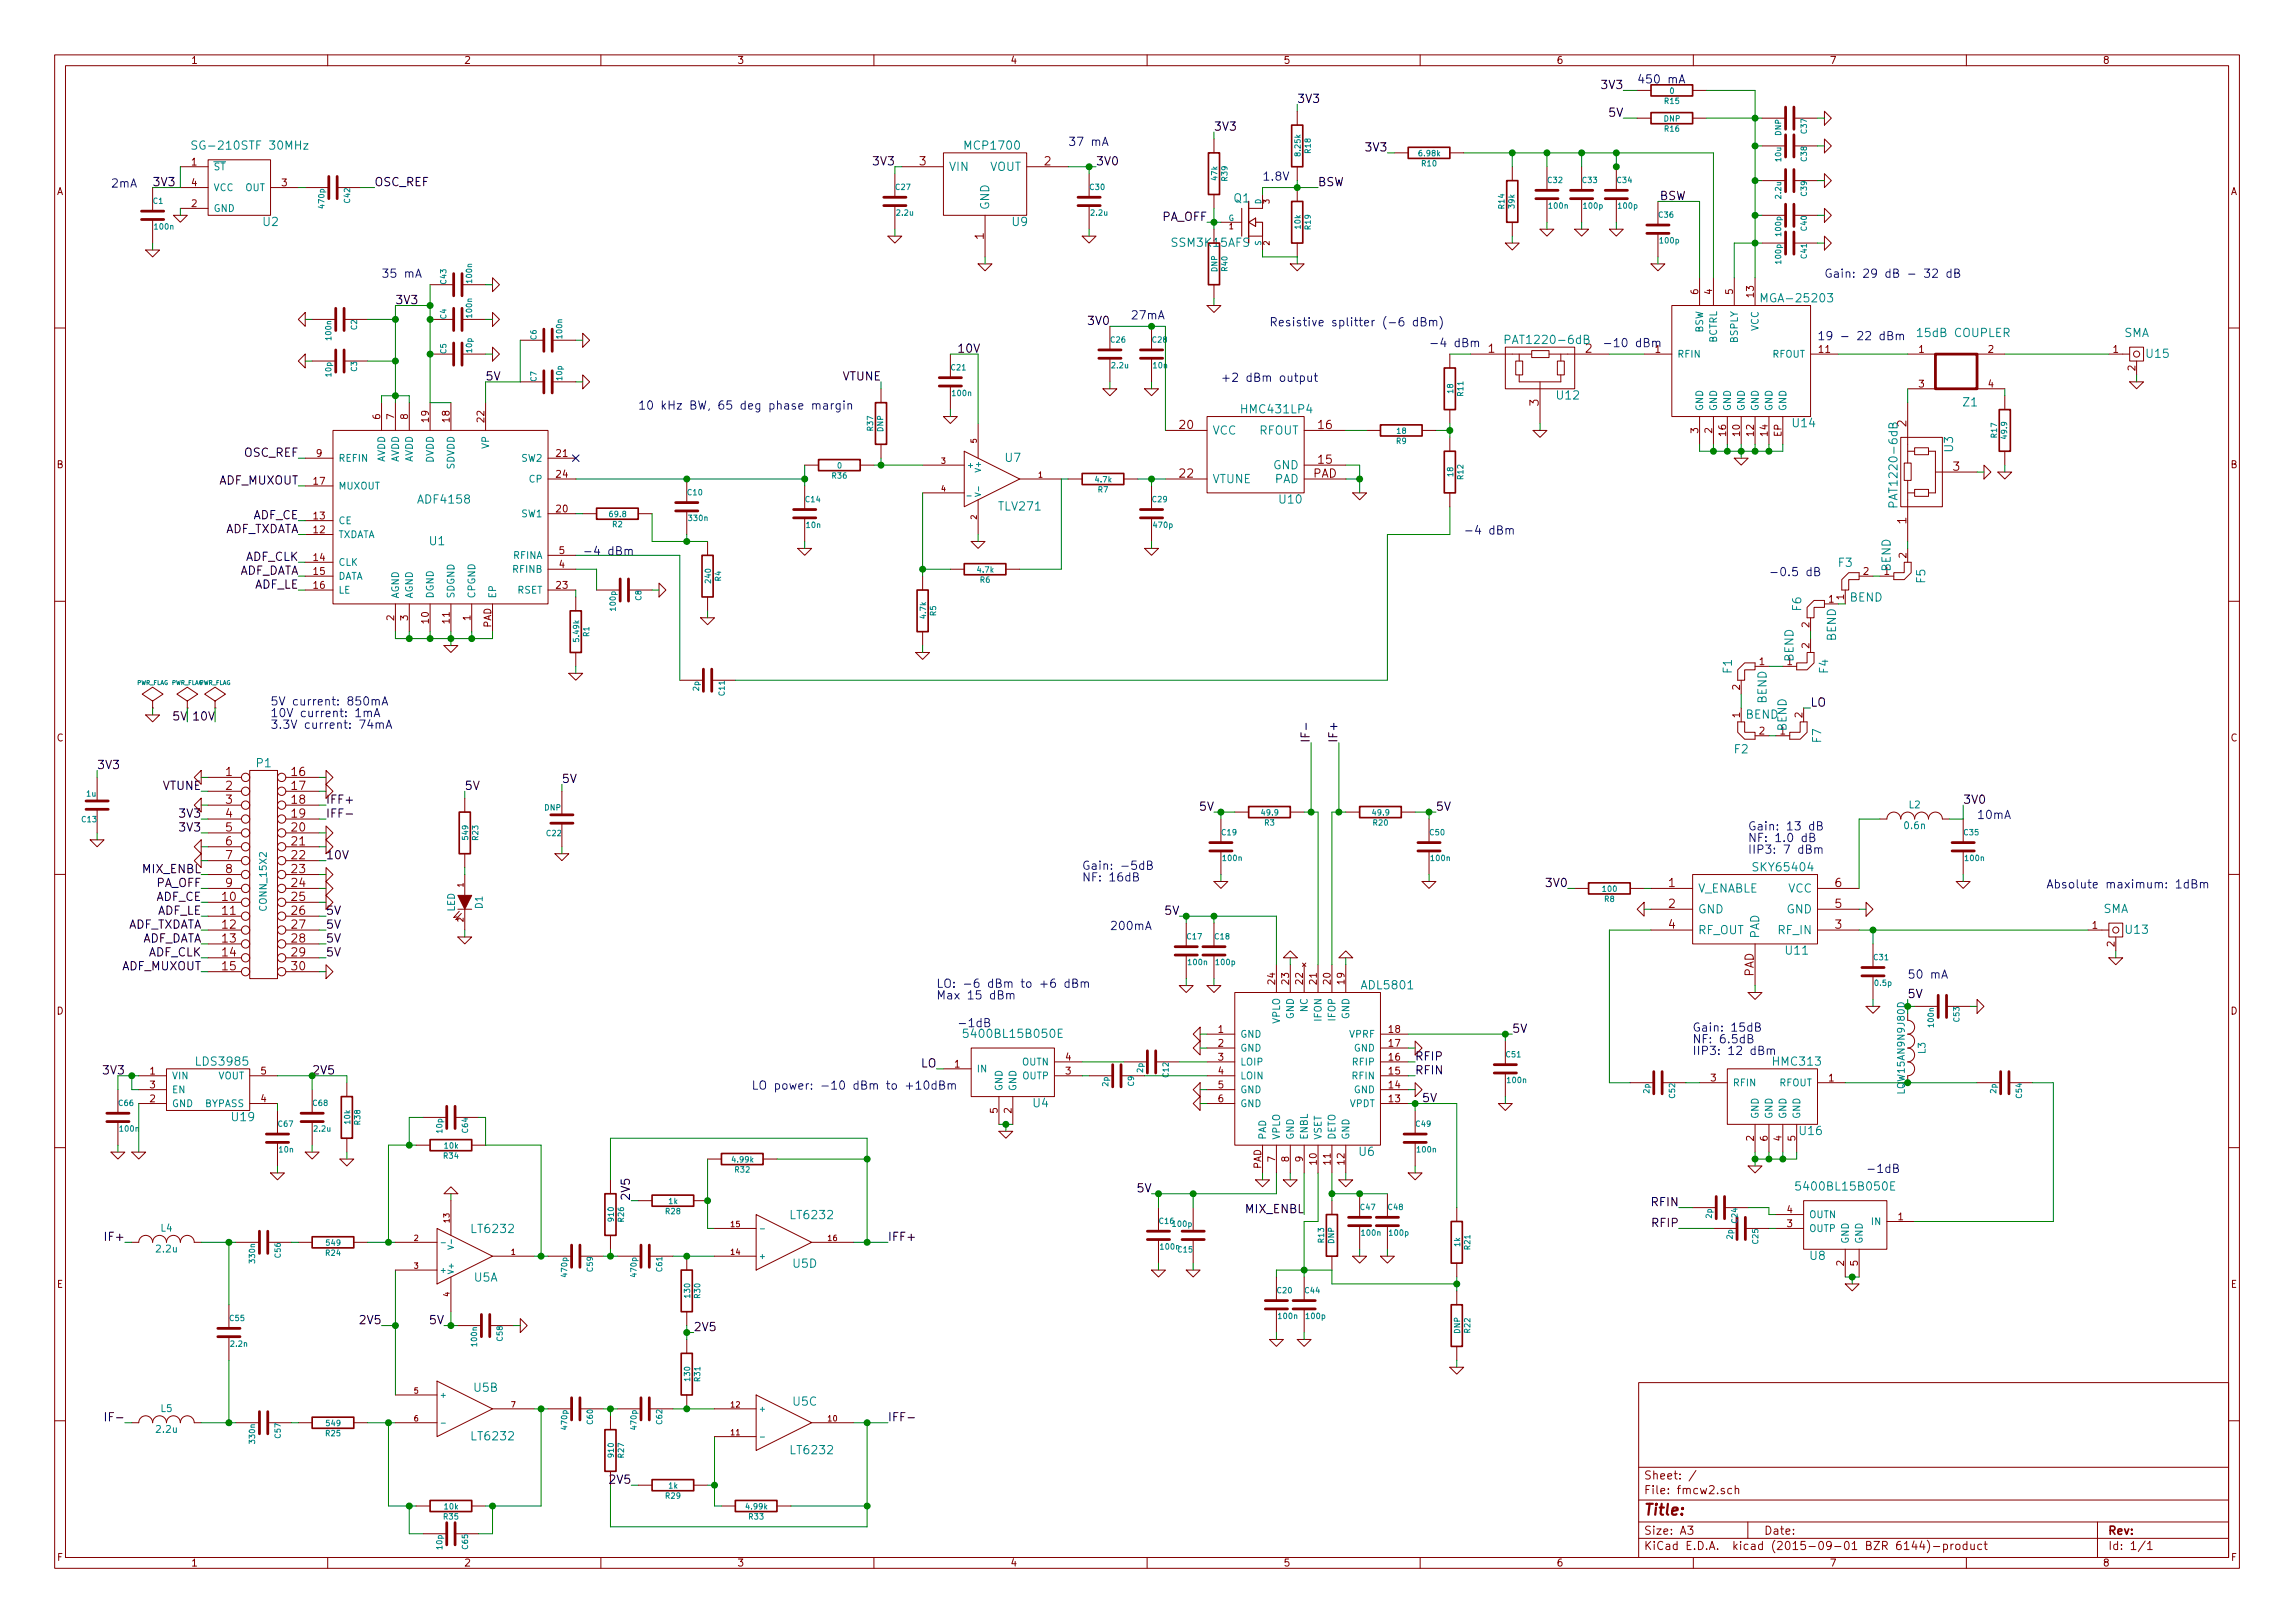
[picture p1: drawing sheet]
<svg xmlns="http://www.w3.org/2000/svg" width="420mm" height="297mm" viewBox="0 0 420 297" stroke-linecap="round" stroke-linejoin="round" font-family="sans-serif">
<defs><g id="words">
<text font-size="2.8" fill="#840000" x="301" y="277.3">Title:</text>
<g font-size="2.1">
<text x="293.4" y="16.3">3V3</text>
<text x="222.2" y="23.9">3V3</text>
<text x="237.5" y="18.8">3V3</text>
<text x="294.6" y="21.4">5V</text>
<text x="250.2" y="27.7">3V3</text>
<text x="27.9" y="34.1">3V3</text>
<text x="68.6" y="34.1">OSC_REF</text>
<text x="160" y="30.3">3V3</text>
<text x="200.7" y="30.3">3V0</text>
<text x="241.3" y="34.1">BSW</text>
<text x="212.6" y="40.4">PA_OFF</text>
<text x="303.7" y="36.6">BSW</text>
<text x="72.4" y="55.7">3V3</text>
<text x="199.4" y="59.5">3V0</text>
<text x="175.3" y="64.6">10V</text>
<text x="88.9" y="69.6">5V</text>
<text x="154.1" y="69.6">VTUNE</text>
<text x="44.6" y="83.6">OSC_REF</text>
<text x="39.9" y="88.7">ADF_MUXOUT</text>
<text x="46.1" y="95">ADF_CE</text>
<text x="40.5" y="97.6">ADF_TXDATA</text>
<text x="43.2" y="105.2">ADF_DATA</text>
<text x="44.7" y="102.7">ADF_CLK</text>
<text x="46.4" y="107.7">ADF_LE</text>
<text x="31.7" y="131.9">5V</text>
<text x="35.6" y="131.9">10V</text>
<text x="331.5" y="129.3">LO</text>
<text x="239.8" y="135.9" transform="rotate(-90 239.8 135.9)">IF-</text>
<text x="244.9" y="135.9" transform="rotate(-90 244.9 135.9)">IF+</text>
<text x="17.8" y="140.8">3V3</text>
<text x="102.9" y="143.3">5V</text>
<text x="29.6" y="144.6">VTUNE</text>
<text x="33" y="149.6">3V3</text>
<text x="59.7" y="147.1">IFF+</text>
<text x="59.7" y="149.6">IFF-</text>
<text x="85.1" y="144.6">5V</text>
<text x="219.7" y="148.4">5V</text>
<text x="262.9" y="148.4">5V</text>
<text x="359.4" y="147.1">3V0</text>
<text x="33" y="152.2">3V3</text>
<text x="26.1" y="159.8">MIX_ENBL</text>
<text x="59.7" y="157.3">10V</text>
<text x="28.3" y="164.9">ADF_CE</text>
<text x="28.4" y="162.3">PA_OFF</text>
<text x="28.6" y="167.4">ADF_LE</text>
<text x="59.7" y="167.4">5V</text>
<text x="213.3" y="167.4">5V</text>
<text x="283.2" y="162.3">3V0</text>
<text x="22.7" y="170">ADF_TXDATA</text>
<text x="25.4" y="172.5">ADF_DATA</text>
<text x="59.7" y="172.5">5V</text>
<text x="59.7" y="170">5V</text>
<text x="22.1" y="177.6">ADF_MUXOUT</text>
<text x="26.9" y="175">ADF_CLK</text>
<text x="59.7" y="175">5V</text>
<text x="349.2" y="182.7">5V</text>
<text x="276.9" y="189">5V</text>
<text x="19.1" y="196.6">3V3</text>
<text x="168.5" y="195.4">LO</text>
<text x="259.1" y="194.1">RFIP</text>
<text x="259.1" y="196.6">RFIN</text>
<text x="260.3" y="201.7">5V</text>
<text x="115.3" y="219.7" transform="rotate(-90 115.3 219.7)">2V5</text>
<text x="208.2" y="218.2">5V</text>
<text x="302.4" y="220.8">RFIN</text>
<text x="19.7" y="227.1">IF+</text>
<text x="162.6" y="227.1">IFF+</text>
<text x="228" y="222">MIX_ENBL</text>
<text x="302.5" y="224.6">RFIP</text>
<text x="66.1" y="242.4">2V5</text>
<text x="78.7" y="242.4">5V</text>
<text x="127" y="243.6">2V5</text>
<text x="20.3" y="260.1">IF-</text>
<text x="162.6" y="260.1">IFF-</text>
<text x="111.8" y="271.6">2V5</text>
</g>
<g font-size="2.1" fill="#0000c2">
<text x="299.7" y="15.3">450 mA</text>
<text x="195.6" y="26.7">37 mA</text>
<text x="20.3" y="34.3">2mA</text>
<text x="231.1" y="33.1">1.8V</text>
<text x="69.8" y="50.8">35 mA</text>
<text x="334" y="50.8">Gain: 29 dB - 32 dB</text>
<text x="207" y="58.5">27mA</text>
<text x="232.4" y="59.7">Resistive splitter (-6 dBm)</text>
<text x="261.6" y="63.5">-4 dBm</text>
<text x="293.4" y="63.5">-10 dBm</text>
<text x="332.7" y="62.3">19 - 22 dBm</text>
<text x="223.5" y="69.9">+2 dBm output</text>
<text x="116.8" y="75">10 kHz BW, 65 deg phase margin</text>
<text x="106.7" y="101.6">-4 dBm</text>
<text x="268" y="97.8">-4 dBm</text>
<text x="323.8" y="105.4">-0.5 dB</text>
<text x="49.5" y="129.1">5V current: 850mA</text>
<text x="49.5" y="131.3">10V current: 1mA</text>
<text x="49.5" y="133.4">3.3V current: 74mA</text>
<text x="361.9" y="149.9">10mA</text>
<text x="320" y="152">Gain: 13 dB</text>
<text x="320" y="154.1">NF: 1.0 dB</text>
<text x="198.1" y="159.2">Gain: -5dB</text>
<text x="198.1" y="161.3">NF: 16dB</text>
<text x="320" y="156.2">IIP3: 7 dBm</text>
<text x="374.6" y="162.6">Absolute maximum: 1dBm</text>
<text x="203.2" y="170.2">200mA</text>
<text x="349.2" y="179.1">50 mA</text>
<text x="171.4" y="180.8">LO: -6 dBm to +6 dBm</text>
<text x="171.4" y="182.9">Max 15 dBm</text>
<text x="175.3" y="188">-1dB</text>
<text x="309.9" y="188.8">Gain: 15dB</text>
<text x="309.9" y="190.9">NF: 6.5dB</text>
<text x="309.9" y="193.1">IIP3: 12 dBm</text>
<text x="144.3" y="199.4">LO power: -10 dBm to +10dBm</text>
<text x="341.6" y="214.7">-1dB</text>
</g>
<g font-size="2.1" fill="#008484">
<text x="36.4" y="27.4">SG-210STF 30MHz</text>
<text x="176.9" y="27.4">MCP1700</text>
<text x="173.7" y="31.3">VIN</text>
<text x="181.1" y="31.3">VOUT</text>
<text x="48.2" y="41.4">U2</text>
<text x="181.1" y="38.4" transform="rotate(-90 181.1 38.4)">GND</text>
<text x="185.3" y="41.4">U9</text>
<text x="225.9" y="37">Q1</text>
<text x="214.6" y="45.2">SSM3K15AFS</text>
<text x="323.2" y="55.3">MGA-25203</text>
<text x="276.4" y="63">PAT1220-6dB</text>
<text x="351.3" y="61.7">15dB COUPLER</text>
<text x="388.8" y="61.7">SMA</text>
<text x="393" y="65.5">U15</text>
<text x="227.6" y="75.7">HMC431LP4</text>
<text x="285.1" y="73.1">U12</text>
<text x="359.4" y="74.4">Z1</text>
<text x="222" y="79.5">VCC</text>
<text x="230.4" y="79.5">RFOUT</text>
<text x="328.3" y="78.2">U14</text>
<text x="357.6" y="82.7" transform="rotate(-90 357.6 82.7)">U3</text>
<text x="184.1" y="84.5">U7</text>
<text x="222" y="88.4">VTUNE</text>
<text x="233" y="85.9">GND</text>
<text x="233.3" y="88.4">PAD</text>
<text x="76.7" y="92.2">ADF4158</text>
<text x="182.9" y="93.4">TLV271</text>
<text x="234.3" y="92.2">U10</text>
<text x="347.4" y="92" transform="rotate(-90 347.4 92)">PAT1220-6dB</text>
<text x="78.7" y="99.8">U1</text>
<text x="336.6" y="103.7">F3</text>
<text x="346.1" y="104.6" transform="rotate(-90 346.1 104.6)">BEND</text>
<text x="352.5" y="106.7" transform="rotate(-90 352.5 106.7)">F5</text>
<text x="329.8" y="111.8" transform="rotate(-90 329.8 111.8)">F6</text>
<text x="338.6" y="110.1">BEND</text>
<text x="336.1" y="117.3" transform="rotate(-90 336.1 117.3)">BEND</text>
<text x="317.1" y="123.2" transform="rotate(-90 317.1 123.2)">F1</text>
<text x="328.3" y="121.1" transform="rotate(-90 328.3 121.1)">BEND</text>
<text x="334.7" y="123.2" transform="rotate(-90 334.7 123.2)">F4</text>
<text x="319.6" y="131.5">BEND</text>
<text x="323.4" y="128.8" transform="rotate(-90 323.4 128.8)">BEND</text>
<text x="317.5" y="137.9">F2</text>
<text x="327.1" y="133.8" transform="rotate(-90 327.1 133.8)">BEND</text>
<text x="333.4" y="135.9" transform="rotate(-90 333.4 135.9)">F7</text>
<text x="47" y="140.4">P1</text>
<text x="321.3" y="159.5">SKY65404</text>
<text x="310.9" y="163.4">V_ENABLE</text>
<text x="310.9" y="167.2">GND</text>
<text x="327" y="167.2">GND</text>
<text x="327.3" y="163.4">VCC</text>
<text x="385" y="167.1">SMA</text>
<text x="310.9" y="171">RF_OUT</text>
<text x="322.1" y="171.7" transform="rotate(-90 322.1 171.7)">PAD</text>
<text x="325.6" y="171">RF_IN</text>
<text x="389.2" y="170.9">U13</text>
<text x="327" y="174.7">U11</text>
<text x="249.5" y="181.1">ADL5801</text>
<text x="177.2" y="190">5400BL15B050E</text>
<text x="36.2" y="195">LDS3985</text>
<text x="324.7" y="195">HMC313</text>
<text x="189.2" y="202.7">U4</text>
<text x="42.5" y="205.2">U19</text>
<text x="329.5" y="207.7">U16</text>
<text x="248.8" y="211.5">U6</text>
<text x="329.6" y="217.9">5400BL15B050E</text>
<text x="86.5" y="225.7">LT6232</text>
<text x="144.9" y="223.1">LT6232</text>
<text x="145.2" y="232">U5D</text>
<text x="331.4" y="230.6">U8</text>
<text x="86.8" y="234.6">U5A</text>
<text x="86.8" y="254.7">U5B</text>
<text x="145.2" y="257.3">U5C</text>
<text x="86.5" y="263.6">LT6232</text>
<text x="144.9" y="266.2">LT6232</text>
</g>
<g font-size="2.1" fill="#840000">
<text x="168.3" y="30.3">3</text>
<text x="191.2" y="30.3">2</text>
<text x="180.1" y="43.8" transform="rotate(-90 180.1 43.8)">1</text>
<text x="272.5" y="64.6">1</text>
<text x="290.2" y="64.6">2</text>
<text x="281.7" y="74.3" transform="rotate(-90 281.7 74.3)">3</text>
<text x="216" y="78.5">20</text>
<text x="241.4" y="78.5">16</text>
<text x="349" y="78.1" transform="rotate(-90 349 78.1)">2</text>
<text x="216" y="87.4">22</text>
<text x="240.3" y="87.4">PAD</text>
<text x="241.4" y="84.9">15</text>
<text x="357.6" y="86.1">3</text>
<text x="349" y="95.9" transform="rotate(-90 349 95.9)">1</text>
<text x="41.3" y="142">1</text>
<text x="53.4" y="142">16</text>
<text x="41.3" y="144.6">2</text>
<text x="41.3" y="147.1">3</text>
<text x="41.3" y="149.6">4</text>
<text x="53.4" y="144.6">17</text>
<text x="53.4" y="147.1">18</text>
<text x="53.4" y="149.6">19</text>
<text x="41.3" y="152.2">5</text>
<text x="41.3" y="154.7">6</text>
<text x="53.4" y="152.2">20</text>
<text x="53.4" y="154.7">21</text>
<text x="41.3" y="157.3">7</text>
<text x="41.3" y="159.8">8</text>
<text x="53.4" y="157.3">22</text>
<text x="53.4" y="159.8">23</text>
<text x="40.7" y="164.9">10</text>
<text x="40.7" y="167.4">11</text>
<text x="41.3" y="162.3">9</text>
<text x="53.4" y="162.3">24</text>
<text x="53.4" y="164.9">25</text>
<text x="53.4" y="167.4">26</text>
<text x="305.5" y="162.3">1</text>
<text x="305.5" y="166.2">2</text>
<text x="336" y="166.2">5</text>
<text x="336" y="162.3">6</text>
<text x="40.7" y="170">12</text>
<text x="40.7" y="172.5">13</text>
<text x="53.4" y="170">27</text>
<text x="53.4" y="172.5">28</text>
<text x="305.5" y="170">4</text>
<text x="336" y="170">3</text>
<text x="40.7" y="175">14</text>
<text x="40.7" y="177.6">15</text>
<text x="53.4" y="177.6">30</text>
<text x="53.4" y="175">29</text>
<text x="321.1" y="178.8" transform="rotate(-90 321.1 178.8)">PAD</text>
<text x="301" y="273.5">File: fmcw2.sch</text>
<text x="301" y="270.8">Sheet: /</text>
<text x="301" y="280.9">Size: A3</text>
<text x="323" y="280.9">Date:</text>
<text x="386" y="280.9">Rev:</text>
<text x="301" y="283.7">KiCad E.D.A. kicad (2015-09-01 BZR 6144)-product</text>
<text x="386" y="283.7">Id: 1/1</text>
</g>
<text font-size="2.1" fill="#008400" x="57.1" y="196.6">2V5</text>
<g font-size="1.8" fill="#840000">
<text x="35" y="11.7">1</text>
<text x="85" y="11.7">2</text>
<text x="135" y="11.7">3</text>
<text x="185" y="11.7">4</text>
<text x="235" y="11.7">5</text>
<text x="285" y="11.7">6</text>
<text x="335" y="11.7">7</text>
<text x="385" y="11.7">8</text>
<text x="10.4" y="35.7">A</text>
<text x="35.1" y="30.3">1</text>
<text x="35.1" y="34.1">4</text>
<text x="51.6" y="34.1">3</text>
<text x="408.4" y="35.7">A</text>
<text x="35.1" y="37.9">2</text>
<text x="310.9" y="53.9" transform="rotate(-90 310.9 53.9)">6</text>
<text x="313.4" y="53.9" transform="rotate(-90 313.4 53.9)">4</text>
<text x="317.2" y="53.9" transform="rotate(-90 317.2 53.9)">5</text>
<text x="321.1" y="54.3" transform="rotate(-90 321.1 54.3)">13</text>
<text x="303" y="64.6">1</text>
<text x="333" y="64.6">11</text>
<text x="351.3" y="64.6">1</text>
<text x="364" y="64.6">2</text>
<text x="386.9" y="64.6">1</text>
<text x="351.3" y="70.9">3</text>
<text x="364" y="70.9">4</text>
<text x="390.9" y="67.8" transform="rotate(-90 390.9 67.8)">2</text>
<text x="69.6" y="76.7" transform="rotate(-90 69.6 76.7)">6</text>
<text x="72.1" y="76.7" transform="rotate(-90 72.1 76.7)">7</text>
<text x="74.7" y="76.7" transform="rotate(-90 74.7 76.7)">8</text>
<text x="78.5" y="77.2" transform="rotate(-90 78.5 77.2)">19</text>
<text x="82.3" y="77.2" transform="rotate(-90 82.3 77.2)">18</text>
<text x="88.6" y="77.2" transform="rotate(-90 88.6 77.2)">22</text>
<text x="57.9" y="83.6">9</text>
<text x="101.9" y="83.6">21</text>
<text x="310.9" y="79.3" transform="rotate(-90 310.9 79.3)">3</text>
<text x="313.4" y="79.3" transform="rotate(-90 313.4 79.3)">2</text>
<text x="316" y="79.7" transform="rotate(-90 316 79.7)">16</text>
<text x="318.5" y="79.7" transform="rotate(-90 318.5 79.7)">10</text>
<text x="321.1" y="79.7" transform="rotate(-90 321.1 79.7)">12</text>
<text x="323.6" y="79.7" transform="rotate(-90 323.6 79.7)">14</text>
<text x="326.1" y="79.9" transform="rotate(-90 326.1 79.9)">EP</text>
<text x="10.4" y="85.7">B</text>
<text x="57.5" y="88.7">17</text>
<text x="101.9" y="87.4">24</text>
<text x="408.4" y="85.7">B</text>
<text x="57.5" y="95">13</text>
<text x="101.9" y="93.8">20</text>
<text x="57.5" y="97.6">12</text>
<text x="102.4" y="101.4">5</text>
<text x="57.5" y="102.7">14</text>
<text x="57.5" y="105.2">15</text>
<text x="57.5" y="107.7">16</text>
<text x="101.9" y="107.7">23</text>
<text x="102.4" y="103.9">4</text>
<text x="341.1" y="105.2">2</text>
<text x="349" y="102.1" transform="rotate(-90 349 102.1)">2</text>
<text x="72.1" y="113.5" transform="rotate(-90 72.1 113.5)">2</text>
<text x="74.7" y="113.5" transform="rotate(-90 74.7 113.5)">3</text>
<text x="86.1" y="113.5" transform="rotate(-90 86.1 113.5)">1</text>
<text x="334.8" y="110.3">1</text>
<text x="337.6" y="109.7" transform="rotate(-90 337.6 109.7)">1</text>
<text x="78.5" y="114" transform="rotate(-90 78.5 114)">10</text>
<text x="82.3" y="114" transform="rotate(-90 82.3 114)">11</text>
<text x="89.9" y="114.9" transform="rotate(-90 89.9 114.9)">PAD</text>
<text x="331.2" y="118.6" transform="rotate(-90 331.2 118.6)">2</text>
<text x="331.2" y="114.8" transform="rotate(-90 331.2 114.8)">2</text>
<text x="322.1" y="121.7">1</text>
<text x="318.5" y="131.3" transform="rotate(-90 318.5 131.3)">1</text>
<text x="318.5" y="126.2" transform="rotate(-90 318.5 126.2)">2</text>
<text x="329.9" y="131.3" transform="rotate(-90 329.9 131.3)">2</text>
<text x="10.4" y="135.7">C</text>
<text x="322.1" y="134.4">2</text>
<text x="408.4" y="135.7">C</text>
<text x="383.1" y="170">1</text>
<text x="387.1" y="173.2" transform="rotate(-90 387.1 173.2)">2</text>
<text x="10.4" y="185.7">D</text>
<text x="233.4" y="180.1" transform="rotate(-90 233.4 180.1)">24</text>
<text x="236" y="180.1" transform="rotate(-90 236 180.1)">23</text>
<text x="238.5" y="180.1" transform="rotate(-90 238.5 180.1)">22</text>
<text x="241" y="180.1" transform="rotate(-90 241 180.1)">21</text>
<text x="243.6" y="180.1" transform="rotate(-90 243.6 180.1)">20</text>
<text x="246.1" y="180.1" transform="rotate(-90 246.1 180.1)">19</text>
<text x="408.4" y="185.7">D</text>
<text x="223" y="189">1</text>
<text x="223" y="191.6">2</text>
<text x="254.3" y="191.6">17</text>
<text x="254.3" y="189">18</text>
<text x="27.5" y="196.6">1</text>
<text x="47.8" y="196.6">5</text>
<text x="174.8" y="195.4">1</text>
<text x="195.1" y="196.6">3</text>
<text x="195.1" y="194.1">4</text>
<text x="223" y="194.1">3</text>
<text x="223" y="196.6">4</text>
<text x="254.3" y="196.6">15</text>
<text x="254.3" y="194.1">16</text>
<text x="313.2" y="197.9">3</text>
<text x="334.8" y="197.9">1</text>
<text x="27.5" y="201.7">2</text>
<text x="27.5" y="199.2">3</text>
<text x="47.8" y="201.7">4</text>
<text x="182.6" y="203.7" transform="rotate(-90 182.6 203.7)">5</text>
<text x="185.2" y="203.7" transform="rotate(-90 185.2 203.7)">2</text>
<text x="223" y="199.2">5</text>
<text x="223" y="201.7">6</text>
<text x="254.3" y="201.7">13</text>
<text x="254.3" y="199.2">14</text>
<text x="321.1" y="208.8" transform="rotate(-90 321.1 208.8)">2</text>
<text x="323.6" y="208.8" transform="rotate(-90 323.6 208.8)">6</text>
<text x="326.1" y="208.8" transform="rotate(-90 326.1 208.8)">4</text>
<text x="328.7" y="208.8" transform="rotate(-90 328.7 208.8)">5</text>
<text x="230.9" y="214" transform="rotate(-90 230.9 214)">PAD</text>
<text x="233.4" y="212.6" transform="rotate(-90 233.4 212.6)">7</text>
<text x="236" y="212.6" transform="rotate(-90 236 212.6)">8</text>
<text x="238.5" y="212.6" transform="rotate(-90 238.5 212.6)">9</text>
<text x="241" y="213.1" transform="rotate(-90 241 213.1)">10</text>
<text x="243.6" y="213.1" transform="rotate(-90 243.6 213.1)">11</text>
<text x="246.1" y="213.1" transform="rotate(-90 246.1 213.1)">12</text>
<text x="327.2" y="224.6">3</text>
<text x="327.2" y="222">4</text>
<text x="347.5" y="223.3">1</text>
<text x="337.6" y="231.7" transform="rotate(-90 337.6 231.7)">2</text>
<text x="340.1" y="231.7" transform="rotate(-90 340.1 231.7)">5</text>
<text x="10.4" y="235.7">E</text>
<text x="408.4" y="235.7">E</text>
<text x="10.5" y="285.7">F</text>
<text x="35" y="286.7">1</text>
<text x="85" y="286.7">2</text>
<text x="135" y="286.7">3</text>
<text x="185" y="286.7">4</text>
<text x="235" y="286.7">5</text>
<text x="285" y="286.7">6</text>
<text x="335" y="286.7">7</text>
<text x="385" y="286.7">8</text>
<text x="408.5" y="285.7">F</text>
</g>
<g font-size="1.8" fill="#008484">
<text x="39.1" y="31.2">ST</text>
<text x="39.1" y="35">VCC</text>
<text x="44.8" y="35">OUT</text>
<text x="39.1" y="38.8">GND</text>
<text x="307.1" y="65.4">RFIN</text>
<text x="311.8" y="61" transform="rotate(-90 311.8 61)">BSW</text>
<text x="314.3" y="62.9" transform="rotate(-90 314.3 62.9)">BCTRL</text>
<text x="318.1" y="62.8" transform="rotate(-90 318.1 62.8)">BSPLY</text>
<text x="321.9" y="60.7" transform="rotate(-90 321.9 60.7)">VCC</text>
<text x="324.4" y="65.4">RFOUT</text>
<text x="311.8" y="75.2" transform="rotate(-90 311.8 75.2)">GND</text>
<text x="314.3" y="75.2" transform="rotate(-90 314.3 75.2)">GND</text>
<text x="316.9" y="75.2" transform="rotate(-90 316.9 75.2)">GND</text>
<text x="319.4" y="75.2" transform="rotate(-90 319.4 75.2)">GND</text>
<text x="321.9" y="75.2" transform="rotate(-90 321.9 75.2)">GND</text>
<text x="324.5" y="75.2" transform="rotate(-90 324.5 75.2)">GND</text>
<text x="327" y="75.2" transform="rotate(-90 327 75.2)">GND</text>
<text x="89.5" y="82.2" transform="rotate(-90 89.5 82.2)">VP</text>
<text x="62" y="84.5">REFIN</text>
<text x="62" y="89.6">MUXOUT</text>
<text x="70.5" y="84.8" transform="rotate(-90 70.5 84.8)">AVDD</text>
<text x="73" y="84.8" transform="rotate(-90 73 84.8)">AVDD</text>
<text x="75.6" y="84.8" transform="rotate(-90 75.6 84.8)">AVDD</text>
<text x="79.4" y="84.8" transform="rotate(-90 79.4 84.8)">DVDD</text>
<text x="83.2" y="86" transform="rotate(-90 83.2 86)">SDVDD</text>
<text x="95.5" y="84.5">SW2</text>
<text x="96.9" y="88.3">CP</text>
<text x="62" y="95.9">CE</text>
<text x="95.5" y="94.7">SW1</text>
<text x="62" y="98.5">TXDATA</text>
<text x="62" y="103.5">CLK</text>
<text x="62" y="106.1">DATA</text>
<text x="93.9" y="104.8">RFINB</text>
<text x="93.9" y="102.3">RFINA</text>
<text x="345" y="105.2">1</text>
<text x="62" y="108.6">LE</text>
<text x="73" y="109.5" transform="rotate(-90 73 109.5)">AGND</text>
<text x="75.6" y="109.5" transform="rotate(-90 75.6 109.5)">AGND</text>
<text x="79.4" y="109.5" transform="rotate(-90 79.4 109.5)">DGND</text>
<text x="83.2" y="109.5" transform="rotate(-90 83.2 109.5)">SDGND</text>
<text x="87" y="109.5" transform="rotate(-90 87 109.5)">CPGND</text>
<text x="90.8" y="109.5" transform="rotate(-90 90.8 109.5)">EP</text>
<text x="94.6" y="108.6">RSET</text>
<text x="327.2" y="121.7">1</text>
<text x="325.9" y="134.4">1</text>
<text x="349.5" y="147.9">L2</text>
<text x="348.8" y="151.7">0.6n</text>
<text x="48.8" y="166.5" transform="rotate(-90 48.8 166.5)">CONN_15X2</text>
<text x="83.3" y="166.9" transform="rotate(-90 83.3 166.9)">LED</text>
<text x="88.3" y="166.3" transform="rotate(-90 88.3 166.3)">D1</text>
<text x="239.4" y="185.2" transform="rotate(-90 239.4 185.2)">NC</text>
<text x="227.1" y="189.9">GND</text>
<text x="234.3" y="187.5" transform="rotate(-90 234.3 187.5)">VPLO</text>
<text x="236.9" y="186.6" transform="rotate(-90 236.9 186.6)">GND</text>
<text x="241.9" y="186.9" transform="rotate(-90 241.9 186.9)">IFON</text>
<text x="244.5" y="186.8" transform="rotate(-90 244.5 186.8)">IFOP</text>
<text x="247" y="189.9">VPRF</text>
<text x="247" y="186.6" transform="rotate(-90 247 186.6)">GND</text>
<text x="31.5" y="197.5">VIN</text>
<text x="39.8" y="197.5">VOUT</text>
<text x="178.8" y="196.3">IN</text>
<text x="187" y="195">OUTN</text>
<text x="187.1" y="197.5">OUTP</text>
<text x="227.1" y="192.4">GND</text>
<text x="227.1" y="195">LOIP</text>
<text x="227.1" y="197.5">LOIN</text>
<text x="247.6" y="197.5">RFIN</text>
<text x="247.7" y="195">RFIP</text>
<text x="247.8" y="192.4">GND</text>
<text x="352.5" y="192.8" transform="rotate(-90 352.5 192.8)">L3</text>
<text x="31.5" y="202.6">GND</text>
<text x="31.5" y="200.1">EN</text>
<text x="37.4" y="202.6">BYPASS</text>
<text x="183.5" y="199.7" transform="rotate(-90 183.5 199.7)">GND</text>
<text x="186.1" y="199.7" transform="rotate(-90 186.1 199.7)">GND</text>
<text x="227.1" y="200.1">GND</text>
<text x="227.1" y="202.6">GND</text>
<text x="247" y="202.6">VPDT</text>
<text x="247.8" y="200.1">GND</text>
<text x="317.2" y="198.8">RFIN</text>
<text x="325.6" y="198.8">RFOUT</text>
<text x="348.7" y="199.9" transform="rotate(-90 348.7 199.9)">LQW15AN9N9J80D</text>
<text x="231.8" y="208.6" transform="rotate(-90 231.8 208.6)">PAD</text>
<text x="234.3" y="208.6" transform="rotate(-90 234.3 208.6)">VPLO</text>
<text x="236.9" y="208.6" transform="rotate(-90 236.9 208.6)">GND</text>
<text x="239.4" y="208.6" transform="rotate(-90 239.4 208.6)">ENBL</text>
<text x="241.9" y="208.6" transform="rotate(-90 241.9 208.6)">VSET</text>
<text x="244.5" y="208.6" transform="rotate(-90 244.5 208.6)">DETO</text>
<text x="247" y="208.6" transform="rotate(-90 247 208.6)">GND</text>
<text x="321.9" y="204.8" transform="rotate(-90 321.9 204.8)">GND</text>
<text x="324.5" y="204.8" transform="rotate(-90 324.5 204.8)">GND</text>
<text x="327" y="204.8" transform="rotate(-90 327 204.8)">GND</text>
<text x="329.6" y="204.8" transform="rotate(-90 329.6 204.8)">GND</text>
<text x="29.5" y="225.4">L4</text>
<text x="331.2" y="225.5">OUTP</text>
<text x="331.2" y="222.9">OUTN</text>
<text x="338.5" y="227.6" transform="rotate(-90 338.5 227.6)">GND</text>
<text x="341" y="227.6" transform="rotate(-90 341 227.6)">GND</text>
<text x="342.6" y="224.2">IN</text>
<text x="28.7" y="229.2">2.2u</text>
<text x="28.7" y="262.2">2.2u</text>
<text x="29.5" y="258.4">L5</text>
</g>
<g font-size="1.4" fill="#008484">
<text x="305.7" y="17.2">0</text>
<text x="304.6" y="22.2">DNP</text>
<text x="304.8" y="19">R15</text>
<text x="238.1" y="28.4" transform="rotate(-90 238.1 28.4)">8.25k</text>
<text x="240" y="28" transform="rotate(-90 240 28)">R18</text>
<text x="259.9" y="28.6">6.98k</text>
<text x="304.8" y="24.1">R16</text>
<text x="326.1" y="29.5" transform="rotate(-90 326.1 29.5)">10u</text>
<text x="326.1" y="24.8" transform="rotate(-90 326.1 24.8)">DNP</text>
<text x="330.8" y="29.5" transform="rotate(-90 330.8 29.5)">C38</text>
<text x="330.8" y="24.4" transform="rotate(-90 330.8 24.4)">C37</text>
<text x="164" y="34.8">C27</text>
<text x="199.6" y="34.8">C30</text>
<text x="222.9" y="32.9" transform="rotate(-90 222.9 32.9)">47k</text>
<text x="224.7" y="33.1" transform="rotate(-90 224.7 33.1)">R39</text>
<text x="260.3" y="30.4">R10</text>
<text x="283.4" y="33.5">C32</text>
<text x="289.7" y="33.5">C33</text>
<text x="296.1" y="33.5">C34</text>
<text x="330.8" y="35.8" transform="rotate(-90 330.8 35.8)">C39</text>
<text x="28" y="37.3">C1</text>
<text x="28.4" y="42">100n</text>
<text x="59.4" y="38" transform="rotate(-90 59.4 38)">470p</text>
<text x="64.1" y="37.1" transform="rotate(-90 64.1 37.1)">C42</text>
<text x="164.2" y="39.5">2.2u</text>
<text x="199.8" y="39.5">2.2u</text>
<text x="224.9" y="40.4">G</text>
<text x="230.9" y="37.4" transform="rotate(-90 230.9 37.4)">D</text>
<text x="238.1" y="41.8" transform="rotate(-90 238.1 41.8)">10k</text>
<text x="240" y="42" transform="rotate(-90 240 42)">R19</text>
<text x="275.4" y="38.2" transform="rotate(-90 275.4 38.2)">R14</text>
<text x="277.3" y="38.1" transform="rotate(-90 277.3 38.1)">39k</text>
<text x="283.7" y="38.2">100n</text>
<text x="290" y="38.2">100p</text>
<text x="296.4" y="38.2">100p</text>
<text x="303.7" y="39.8">C36</text>
<text x="326.1" y="36.3" transform="rotate(-90 326.1 36.3)">2.2u</text>
<text x="230.9" y="44.9" transform="rotate(-90 230.9 44.9)">S</text>
<text x="304" y="44.5">100p</text>
<text x="326.1" y="43.1" transform="rotate(-90 326.1 43.1)">100p</text>
<text x="330.8" y="47.3" transform="rotate(-90 330.8 47.3)">C41</text>
<text x="330.8" y="42.2" transform="rotate(-90 330.8 42.2)">C40</text>
<text x="81.7" y="51.9" transform="rotate(-90 81.7 51.9)">C43</text>
<text x="86.4" y="51.6" transform="rotate(-90 86.4 51.6)">100n</text>
<text x="222.9" y="49.8" transform="rotate(-90 222.9 49.8)">DNP</text>
<text x="224.7" y="49.6" transform="rotate(-90 224.7 49.6)">R40</text>
<text x="326.1" y="48.1" transform="rotate(-90 326.1 48.1)">100p</text>
<text x="81.7" y="58.4" transform="rotate(-90 81.7 58.4)">C4</text>
<text x="86.4" y="58" transform="rotate(-90 86.4 58)">100n</text>
<text x="60.7" y="62.1" transform="rotate(-90 60.7 62.1)">100n</text>
<text x="65.4" y="60.3" transform="rotate(-90 65.4 60.3)">C2</text>
<text x="81.7" y="64.7" transform="rotate(-90 81.7 64.7)">C5</text>
<text x="86.4" y="64.5" transform="rotate(-90 86.4 64.5)">10p</text>
<text x="98.2" y="62.2" transform="rotate(-90 98.2 62.2)">C6</text>
<text x="102.9" y="61.8" transform="rotate(-90 102.9 61.8)">100n</text>
<text x="203.4" y="62.7">C26</text>
<text x="211" y="62.7">C28</text>
<text x="60.7" y="68.9" transform="rotate(-90 60.7 68.9)">10p</text>
<text x="65.4" y="68" transform="rotate(-90 65.4 68)">C3</text>
<text x="98.2" y="69.8" transform="rotate(-90 98.2 69.8)">C7</text>
<text x="102.9" y="69.5" transform="rotate(-90 102.9 69.5)">10p</text>
<text x="174.2" y="67.8">C21</text>
<text x="203.6" y="67.4">2.2u</text>
<text x="211.2" y="67.4">10n</text>
<text x="266" y="71.9" transform="rotate(-90 266 71.9)">18</text>
<text x="174.4" y="72.5">100n</text>
<text x="267.9" y="72.5" transform="rotate(-90 267.9 72.5)">R11</text>
<text x="159.8" y="78.8" transform="rotate(-90 159.8 78.8)">R37</text>
<text x="161.7" y="79" transform="rotate(-90 161.7 79)">DNP</text>
<text x="255.7" y="81.2">R9</text>
<text x="255.8" y="79.4">18</text>
<text x="365.6" y="80.1" transform="rotate(-90 365.6 80.1)">R17</text>
<text x="367.4" y="80.2" transform="rotate(-90 367.4 80.2)">49.9</text>
<text x="152.4" y="87.6">R36</text>
<text x="153.3" y="85.7">0</text>
<text x="177" y="85.6">+</text>
<text x="179.6" y="86.1" transform="rotate(-90 179.6 86.1)">V+</text>
<text x="200.6" y="88.3">4.7k</text>
<text x="266" y="87.2" transform="rotate(-90 266 87.2)">18</text>
<text x="267.9" y="87.7" transform="rotate(-90 267.9 87.7)">R12</text>
<text x="111.7" y="94.6">69.8</text>
<text x="125.9" y="90.6">C10</text>
<text x="126.2" y="95.3">330n</text>
<text x="147.5" y="91.9">C14</text>
<text x="177" y="90.7">_</text>
<text x="201" y="90.1">R7</text>
<text x="211" y="91.9">C29</text>
<text x="112.1" y="96.5">R2</text>
<text x="147.7" y="96.6">10n</text>
<text x="211.3" y="96.6">470p</text>
<text x="130.1" y="106.6" transform="rotate(-90 130.1 106.6)">240</text>
<text x="132" y="106.3" transform="rotate(-90 132 106.3)">R4</text>
<text x="179" y="104.8">4.7k</text>
<text x="179.5" y="106.6">R6</text>
<text x="112.7" y="111.6" transform="rotate(-90 112.7 111.6)">100p</text>
<text x="117.4" y="109.9" transform="rotate(-90 117.4 109.9)">C8</text>
<text x="169.5" y="113.1" transform="rotate(-90 169.5 113.1)">4.7k</text>
<text x="171.4" y="112.7" transform="rotate(-90 171.4 112.7)">R5</text>
<text x="106" y="117.3" transform="rotate(-90 106 117.3)">5.49k</text>
<text x="107.9" y="116.5" transform="rotate(-90 107.9 116.5)">R1</text>
<text x="128" y="126.4" transform="rotate(-90 128 126.4)">2p</text>
<text x="132.7" y="127.3" transform="rotate(-90 132.7 127.3)">C11</text>
<text x="15.9" y="145.8">1u</text>
<text x="99.7" y="148.3">DNP</text>
<text x="231.1" y="149.2">49.9</text>
<text x="251.4" y="149.2">49.9</text>
<text x="15" y="150.5">C13</text>
<text x="85.7" y="153.6" transform="rotate(-90 85.7 153.6)">549</text>
<text x="87.6" y="153.7" transform="rotate(-90 87.6 153.7)">R23</text>
<text x="100.1" y="153">C22</text>
<text x="223.7" y="152.9">C19</text>
<text x="231.5" y="151.1">R3</text>
<text x="251.4" y="151.1">R20</text>
<text x="261.8" y="152.9">C50</text>
<text x="359.6" y="152.9">C35</text>
<text x="224" y="157.6">100n</text>
<text x="262.1" y="157.6">100n</text>
<text x="359.9" y="157.6">100n</text>
<text x="293.5" y="163.2">100</text>
<text x="293.8" y="165.1">R8</text>
<text x="217.3" y="171.9">C17</text>
<text x="222.4" y="171.9">C18</text>
<text x="217.6" y="176.6">100n</text>
<text x="222.7" y="176.6">100p</text>
<text x="343.1" y="175.7">C31</text>
<text x="343.3" y="180.4">0.5p</text>
<text x="354" y="187.8" transform="rotate(-90 354 187.8)">100n</text>
<text x="358.7" y="187" transform="rotate(-90 358.7 187)">C53</text>
<text x="209.2" y="196.3" transform="rotate(-90 209.2 196.3)">2p</text>
<text x="213.9" y="197.1" transform="rotate(-90 213.9 197.1)">C12</text>
<text x="275.8" y="193.5">C51</text>
<text x="21.8" y="202.4">C66</text>
<text x="57.3" y="202.4">C68</text>
<text x="202.9" y="198.8" transform="rotate(-90 202.9 198.8)">2p</text>
<text x="207.6" y="198.8" transform="rotate(-90 207.6 198.8)">C9</text>
<text x="276" y="198.2">100n</text>
<text x="302" y="200.1" transform="rotate(-90 302 200.1)">2p</text>
<text x="306.7" y="200.9" transform="rotate(-90 306.7 200.9)">C52</text>
<text x="365.5" y="200.1" transform="rotate(-90 365.5 200.1)">2p</text>
<text x="370.2" y="200.9" transform="rotate(-90 370.2 200.9)">C54</text>
<text x="22" y="207.1">100n</text>
<text x="51" y="206.2">C67</text>
<text x="57.6" y="207.1">2.2u</text>
<text x="64.1" y="205.6" transform="rotate(-90 64.1 205.6)">10k</text>
<text x="66" y="205.8" transform="rotate(-90 66 205.8)">R38</text>
<text x="81" y="207.3" transform="rotate(-90 81 207.3)">10p</text>
<text x="85.7" y="207.3" transform="rotate(-90 85.7 207.3)">C64</text>
<text x="259.3" y="206.2">C49</text>
<text x="51.2" y="210.9">10n</text>
<text x="81.3" y="212.1">R34</text>
<text x="81.4" y="210.2">10k</text>
<text x="134.2" y="212.7">4.99k</text>
<text x="134.6" y="214.6">R32</text>
<text x="259.5" y="210.9">100n</text>
<text x="122.4" y="220.4">1k</text>
<text x="249.1" y="221.4">C47</text>
<text x="254.2" y="221.4">C48</text>
<text x="59.8" y="228">549</text>
<text x="112.4" y="223.4" transform="rotate(-90 112.4 223.4)">910</text>
<text x="114.2" y="223.6" transform="rotate(-90 114.2 223.6)">R26</text>
<text x="121.9" y="222.2">R28</text>
<text x="212.3" y="224">C16</text>
<text x="214.8" y="224.5">100p</text>
<text x="242.4" y="227.4" transform="rotate(-90 242.4 227.4)">R13</text>
<text x="244.2" y="227.6" transform="rotate(-90 244.2 227.6)">DNP</text>
<text x="249.4" y="226.1">100n</text>
<text x="254.5" y="226.1">100p</text>
<text x="313.4" y="222.9" transform="rotate(-90 313.4 222.9)">2p</text>
<text x="317.2" y="226.7" transform="rotate(-90 317.2 226.7)">2p</text>
<text x="318.1" y="223.8" transform="rotate(-90 318.1 223.8)">C24</text>
<text x="321.9" y="227.6" transform="rotate(-90 321.9 227.6)">C25</text>
<text x="46.7" y="231" transform="rotate(-90 46.7 231)">330n</text>
<text x="51.4" y="230.1" transform="rotate(-90 51.4 230.1)">C56</text>
<text x="59.7" y="229.8">R24</text>
<text x="80.5" y="233">+</text>
<text x="83.1" y="233.2" transform="rotate(-90 83.1 233.2)">V+</text>
<text x="103.8" y="233.6" transform="rotate(-90 103.8 233.6)">470p</text>
<text x="108.5" y="232.7" transform="rotate(-90 108.5 232.7)">C59</text>
<text x="116.5" y="233.6" transform="rotate(-90 116.5 233.6)">470p</text>
<text x="121.2" y="232.7" transform="rotate(-90 121.2 232.7)">C61</text>
<text x="138.9" y="230.4">+</text>
<text x="212.5" y="228.7">100n</text>
<text x="215.7" y="229.2">C15</text>
<text x="267.3" y="228.1" transform="rotate(-90 267.3 228.1)">1k</text>
<text x="269.2" y="228.7" transform="rotate(-90 269.2 228.7)">R21</text>
<text x="126.3" y="237.4" transform="rotate(-90 126.3 237.4)">130</text>
<text x="128.2" y="237.6" transform="rotate(-90 128.2 237.6)">R30</text>
<text x="233.9" y="236.7">C20</text>
<text x="238.9" y="236.7">C44</text>
<text x="42.1" y="241.8">C55</text>
<text x="92" y="245.4" transform="rotate(-90 92 245.4)">C58</text>
<text x="234.1" y="241.4">100n</text>
<text x="239.2" y="241.4">100p</text>
<text x="267.3" y="244.1" transform="rotate(-90 267.3 244.1)">DNP</text>
<text x="269.2" y="243.9" transform="rotate(-90 269.2 243.9)">R22</text>
<text x="42.3" y="246.5">2.2n</text>
<text x="87.3" y="246.3" transform="rotate(-90 87.3 246.3)">100n</text>
<text x="80.5" y="255.8">+</text>
<text x="126.3" y="252.6" transform="rotate(-90 126.3 252.6)">130</text>
<text x="128.2" y="252.8" transform="rotate(-90 128.2 252.8)">R31</text>
<text x="51.4" y="263.2" transform="rotate(-90 51.4 263.2)">C57</text>
<text x="59.7" y="262.9">R25</text>
<text x="59.8" y="261">549</text>
<text x="103.8" y="261.5" transform="rotate(-90 103.8 261.5)">470p</text>
<text x="108.5" y="260.6" transform="rotate(-90 108.5 260.6)">C60</text>
<text x="116.5" y="261.5" transform="rotate(-90 116.5 261.5)">470p</text>
<text x="121.2" y="260.6" transform="rotate(-90 121.2 260.6)">C62</text>
<text x="138.9" y="258.4">+</text>
<text x="46.7" y="264" transform="rotate(-90 46.7 264)">330n</text>
<text x="112.4" y="266.6" transform="rotate(-90 112.4 266.6)">910</text>
<text x="114.2" y="266.8" transform="rotate(-90 114.2 266.8)">R27</text>
<text x="121.9" y="274.3">R29</text>
<text x="122.4" y="272.4">1k</text>
<text x="81.3" y="278.1">R35</text>
<text x="81.4" y="276.2">10k</text>
<text x="136.7" y="276.2">4.99k</text>
<text x="137.1" y="278.1">R33</text>
<text x="81" y="283.5" transform="rotate(-90 81 283.5)">10p</text>
<text x="85.7" y="283.5" transform="rotate(-90 85.7 283.5)">C65</text>
</g>
<g font-size="1.4" fill="#840000">
<text x="225" y="41.9">1</text>
<text x="232.4" y="37.2" transform="rotate(-90 232.4 37.2)">3</text>
<text x="232.4" y="44.9" transform="rotate(-90 232.4 44.9)">2</text>
<text x="178.8" y="81.1" transform="rotate(-90 178.8 81.1)">5</text>
<text x="172.3" y="84.9">3</text>
<text x="172.3" y="90">4</text>
<text x="190.1" y="87.4">1</text>
<text x="178.8" y="95" transform="rotate(-90 178.8 95)">2</text>
<text x="84.8" y="162.3" transform="rotate(-90 84.8 162.3)">1</text>
<text x="84.8" y="168.7" transform="rotate(-90 84.8 168.7)">2</text>
<text x="75.8" y="227.1">2</text>
<text x="82.3" y="223.7" transform="rotate(-90 82.3 223.7)">13</text>
<text x="133.8" y="224.6">15</text>
<text x="151.6" y="227.1">16</text>
<text x="75.8" y="232.2">3</text>
<text x="93.6" y="229.7">1</text>
<text x="133.8" y="229.7">14</text>
<text x="82.3" y="237.3" transform="rotate(-90 82.3 237.3)">4</text>
<text x="75.8" y="255.1">5</text>
<text x="93.6" y="257.6">7</text>
<text x="133.8" y="257.6">12</text>
<text x="75.8" y="260.1">6</text>
<text x="133.8" y="262.7">11</text>
<text x="151.6" y="260.1">10</text>
</g>
<g font-size="1.1" fill="#008484">
<text x="25" y="125.3">PWR_FLAG PWR_FLAG</text>
<text x="36.4" y="125.3">PWR_FLAG</text>
</g>
</g></defs>
<g fill="none" stroke="#840000" stroke-width=".18">
<path d="M10 10h400v277h-400zM12 12h396v273.1h-396zM60 10v2M110 10v2M160 10v2M210 10v2M260 10v2M299.7 16.5h2.6M309.9 16.5h2.5M310 10v2M360 10v2M27.9 34.3v4.3"/>
<path d="M31.7 39.4h2.6l-1.3 1.3zM33 30.5h5.1M33 38.1h5.1M33 34.3h5.1M38.1 29.2h11.4v10.2h-11.4zM49.5 34.3h5.1M55.9 34.3h4.3M61.7 34.3h4.3M163.8 31.8v4.3M163.8 37.6v4.3M165.1 30.5h7.6M172.7 28h15.3v11.4h-15.3z"/>
<path d="M180.3 39.4v7.6M188 30.5h7.6M199.4 31.8v4.3M199.4 37.6v4.3M222.2 25.4v2.6M222.2 35.6v2.5M231.1 35.6v2.5h-2.5M237.5 20.4v2.5M237.5 30.5v2.6M237.5 34.3v2.6M255.3 28h2.5M265.4 28h2.6"/>
<path d="M276.9 30.5v2.6M283.2 30.5v4.3M283.2 36.4v4.3M289.6 30.5v4.3M289.6 36.4v4.3M295.9 30.5v4.3M295.9 36.4v4.3M299.7 21.6h2.6M303.5 36.9v4.3M309.9 21.6h2.5M322.6 39.4h4.3M322.6 33.1h4.3"/>
<path d="M322.6 26.7h4.3M322.6 21.6h4.3M328.4 39.4h4.3M328.4 33.1h4.3M328.4 26.7h4.3M328.4 21.6h4.3M334 38.1l1.3 1.3-1.3 1.3zM334 31.8l1.3 1.3-1.3 1.2zM334 25.4l1.3 1.3-1.3 1.3zM334 20.4l1.3 1.2-1.3 1.3zM26.7 45.8h2.5l-1.3 1.2zM27.9 40.2v4.3"/>
<path d="M55.9 57.2v2.5l-1.3-1.2zM57.1 58.5h4.4M63 58.5h4.3M78.7 58.5h4.4M78.7 52.1h4.4M84.6 58.5h4.3M84.6 52.1h4.3M90.2 50.8l1.2 1.3-1.2 1.3zM90.2 57.2l1.2 1.3-1.2 1.2zM162.6 43.2h2.5l-1.3 1.3zM179.1 48.3h2.5l-1.3 1.3zM198.1 43.2h2.6l-1.3 1.3z"/>
<path d="M203.2 59.7v4.3M210.8 59.7v4.3M221 55.9h2.5l-1.3 1.3zM222.2 41.9v2.6M222.2 52.1v2.5M223.5 40.7h3.8M228.6 43.2h2.5v2.6M236.2 48.3h2.6l-1.3 1.3zM237.5 44.5v2.5M275.6 44.5h2.5l-1.2 1.3zM276.9 40.7v2.5M281.9 41.9h2.6l-1.3 1.3z"/>
<path d="M288.3 41.9h2.5l-1.2 1.3zM294.6 41.9h2.6l-1.3 1.3zM302.3 48.3h2.5l-1.3 1.3zM303.5 42.7v4.3M306.1 55.9h25.4v20.3h-25.4zM311.1 50.8v5.1M313.7 50.8v5.1M317.5 50.8v5.1M321.3 50.8v5.1M322.6 44.5h4.3M328.4 44.5h4.3M334 43.2l1.3 1.3-1.3 1.3z"/>
<path d="M10 60h2M54.6 66.1l1.3-1.3v2.5zM57.1 66.1h4.4M61 78.8h39.3v31.7h-39.3zM63 66.1h4.3M69.8 73.7v5.1M72.4 73.7v5.1M74.9 73.7v5.1M78.7 73.7v5.1M78.7 64.8h4.4M82.5 73.7v5.1M84.6 64.8h4.3"/>
<path d="M88.9 73.7v5.1M90.2 63.5l1.2 1.3-1.2 1.3zM95.2 69.9h4.4M95.2 62.3h4.4M101.1 69.9h4.3M101.1 62.3h4.3M106.7 68.6l1.2 1.3-1.2 1.3zM106.7 61l1.2 1.3-1.2 1.2zM161.3 71.2v2.5M172.7 76.2h2.6l-1.3 1.3zM174 64.8v4.3M174 70.6v4.4"/>
<path d="M179.1 77.5v6.4M201.9 71.2h2.6l-1.3 1.2zM203.2 65.6v4.3M209.5 71.2h2.6l-1.3 1.2zM210.8 65.6v4.3M213.4 78.8h7.6M221 76.2h17.8v14h-17.8zM238.8 78.8h7.6M250.2 78.8h2.5M260.3 78.8h2.6M265.4 64.8v2.5M265.4 75v2.5"/>
<path d="M269.2 64.8h7.7M275.6 63.5h12.7v7.7h-12.7zM276.9 64.8h3.5zM277.5 66.1h1.3v2.5h-1.3zM278.1 68.6v1.3zM278.1 64.8v1.3zM278.1 69.9h7.6zM280.4 64.2h3.2v1.2h-3.2zM280.7 78.8h2.5l-1.3 1.2zM281.9 69.9v7.6M283.6 64.8h3.4zM285.1 66.1h1.3v2.5h-1.3z"/>
<path d="M285.7 68.6v1.3zM285.7 64.8v1.3zM287 64.8h7.6M301 64.8h5.1M311.1 76.2v5.1M313.7 76.2v5.1M316.2 76.2v5.1M318.8 76.2v5.1M321.3 76.2v5.1M323.8 76.2v5.1M326.4 76.2v5.1M331.5 64.8h5"/>
<path d="M349.2 64.8h5.1M349.2 73.7v7.6M349.2 71.2h5.1M354.3 71.2h.1M361.9 64.8h5.1M361.9 71.2h5.1M367 72.4v2.6M386.1 64.8h3.8M389.9 63.5h2.5v2.6h-2.5zM389.9 69.9h2.5l-1.2 1.3zM391.2 66.1v2.5M408 60h2"/>
<path d="M55.9 83.9h5.1M55.9 97.8h5.1M55.9 95.3h5.1M55.9 88.9h5.1M100.3 87.7h5.1M100.3 83.9h5.1M100.3 94h5.1M106.7 94h2.5M116.8 94h2.6M125.7 87.7v4.3M125.7 93.5v4.3M129.5 99.1v2.5"/>
<path d="M147.3 85.1h2.6M147.3 88.9v4.4M147.3 94.8v4.3M157.5 85.1h2.5M161.3 81.3v2.6M168.9 85.1h7.6M168.9 90.2h7.6M176.5 82.6l10.2 5.1-10.2 5zM177.8 99.1h2.5l-1.2 1.3zM179.1 91.5v6.3M186.7 87.7h7.6M195.6 87.7h2.5"/>
<path d="M205.7 87.7h2.6M210.8 88.9v4.4M210.8 94.8v4.3M213.4 87.7h7.6M238.8 87.7h7.6M238.8 85.1h7.6M247.6 90.2h2.6l-1.3 1.3zM265.4 80v2.6M265.4 90.2v2.5M317.5 83.9h2.5l-1.2 1.2zM348 80h7.6v12.7h-7.6zM348.6 84.7h1.3v3.2h-1.3z"/>
<path d="M349.2 90.2h1.3zM349.2 87.9v3.6zM349.2 82.6h1.3zM349.2 81.3v3.4zM349.2 91.5v7.6M350.5 89.6h2.6v1.2h-2.6zM350.5 82h2.6v1.2h-2.6zM353.1 90.2h1.2zM353.1 82.6h1.2zM354.3 82.6v7.6zM354.3 86.4h7.6M363.2 85.1l1.3 1.3-1.3 1.3z"/>
<path d="M365.8 86.4h2.5l-1.3 1.3zM367 82.6v2.5M10 110h2M55.9 108h5.1M55.9 102.9h5.1M55.9 105.4h5.1M72.4 110.5v5.1M74.9 110.5v5.1M78.7 110.5v5.1M81.3 118.1h2.5l-1.3 1.3zM82.5 110.5v5.1M86.4 110.5v5.1"/>
<path d="M90.2 110.5v5.1M100.3 104.2h5.1M100.3 101.6h5.1M100.3 108h5.1M105.4 109.3v2.5M105.4 119.4v2.6M109.2 108h4.3M115.1 108h4.3M120.6 106.7l1.3 1.3-1.3 1.3zM128.3 113.1h2.5l-1.3 1.2zM129.5 109.3v2.5M146 100.4h2.6l-1.3 1.2z"/>
<path d="M167.6 119.4h2.6l-1.3 1.3zM168.9 105.4v2.6M168.9 115.6v2.5M174 104.2h2.5M184.1 104.2h2.6M209.5 100.4h2.6l-1.3 1.2zM330.8 111.2l1.3-1.3h1.9v1.3h-1.9v1.9h-1.3zM331.5 113.1v2.5M331.5 116.9v2.5M334 110.5h2.5M337.2 106.1l1.3-1.3h1.9v1.3h-1.9v1.9h-1.3zM337.8 108v2.5"/>
<path d="M340.4 105.4h2.5M344.2 105.4h2.5M346.7 104.8h1.9v-1.9h1.3v1.9l-1.3 1.3h-1.9zM349.2 100.4v2.5M408 110h2M26.7 130.8h2.5l-1.3 1.3zM27.9 129.6h.1M27.9 128.3l1.9-1.3-1.9-1.2-1.9 1.2 1.9 1.3v1.3M34.3 129.6h.1M34.3 128.3l1.9-1.3-1.9-1.2-1.9 1.2 1.9 1.3v1.3M39.4 129.6h.1M39.4 128.3l1.9-1.3-1.9-1.2-1.9 1.2 1.9 1.3v1.3"/>
<path d="M104.1 123.2h2.6l-1.3 1.3zM124.5 124.5h4.3M130.3 124.5h4.3M318.1 122.6l1.3-1.3h1.9v1.3h-1.9v1.9h-1.3zM318.1 132.1h1.3v1.9h1.9v1.3h-1.9l-1.3-1.3zM318.8 124.5v2.5M318.8 129.6v2.5M321.3 122h2.5M321.3 134.7h2.5M325.1 134.7h2.6M326.4 122h2.5M327.7 134h1.9v-1.9h1.2v1.9l-1.2 1.3h-1.9z"/>
<path d="M328.9 121.3h1.9v-1.9h1.3v1.9l-1.3 1.3h-1.9zM330.2 129.6v2.5M16.5 153.7h2.5l-1.2 1.3zM17.8 142.3v4.3M17.8 148.1v4.3M35.6 142.3l1.2-1.3v2.5zM35.6 157.5l1.2-1.3v2.6zM35.6 155l1.2-1.3v2.5zM35.6 147.4l1.2-1.3v2.5zM38.1 149.9h6.1M38.1 142.3h6.1M38.1 144.8h6.1"/>
<path d="M38.1 147.4h6.1M38.1 152.4h6.1M38.1 155h6.1M38.1 157.5h6.1M45.7 141h5.1v38.1h-5.1zM52.3 149.9h6.1M52.3 142.3h6.1M52.3 144.8h6.1M52.3 147.4h6.1M52.3 152.4h6.1M52.3 155h6.1M52.3 157.5h6.1"/>
<path d="M59.7 158.8l1.3 1.3-1.3 1.2zM59.7 153.7l1.3 1.3-1.3 1.2zM59.7 151.2l1.3 1.2-1.3 1.3zM59.7 143.5l1.3 1.3-1.3 1.3zM59.7 141l1.3 1.3-1.3 1.2zM85.1 146.1v2.5M85.1 156.2v2.6M101.6 156.2h2.5l-1.2 1.3zM102.9 144.8v4.3M102.9 150.7v4.3M223.5 149.9v4.3M223.5 155.7v4.4"/>
<path d="M226.1 148.6h2.5M236.2 148.6h2.6M246.4 148.6h2.5M256.5 148.6h2.6M261.6 149.9v4.3M261.6 155.7v4.4M344.2 149.9h1.2a1.27 1.27 0 0 1 1.3-1.3 1.27 1.27 0 0 1 1.3 1.3 1.27 1.27 0 0 1 1.2-1.3 1.27 1.27 0 0 1 1.3 1.3 1.27 1.27 0 0 1 1.3-1.3 1.27 1.27 0 0 1 1.3 1.3 1.27 1.27 0 0 1 1.2-1.3 1.27 1.27 0 0 1 1.3 1.3h1.3M359.4 149.9v4.3M359.4 155.7v4.4M10 160h2M38.1 160.1h6.1M38.1 162.6h6.1"/>
<path d="M38.1 170.2h6.1M38.1 165.1h6.1M38.1 177.8h6.1M38.1 167.7h6.1M38.1 172.8h6.1M38.1 175.3h6.1M52.3 160.1h6.1M52.3 162.6h6.1M52.3 170.2h6.1M52.3 165.1h6.1M52.3 177.8h6.1M52.3 167.7h6.1"/>
<path d="M52.3 172.8h6.1M52.3 175.3h6.1M59.7 176.6l1.3 1.2-1.3 1.3zM59.7 163.9l1.3 1.2-1.3 1.3zM59.7 161.3l1.3 1.3-1.3 1.3zM83.8 171.5h2.6l-1.3 1.3zM83.8 166.4h2.6M84.1 166.8l-1 1.1 .6-.1M84.5 167.2l-1.1 1.1 .7-.1M85.1 160.1v3.8M85.1 166.4v3.8M217.2 168.9v4.4"/>
<path d="M217.2 174.8v4.3M222.2 161.3h2.6l-1.3 1.3zM222.2 168.9v4.4M222.2 174.8v4.3M233.7 176.6v5M234.9 175.3l1.3-1.3 1.3 1.3zM236.2 176.6v5M238.5 176.3l.6 .6M238.8 176.6v5M239.1 176.3l-.6 .6M241.3 176.6v5M243.8 176.6v5"/>
<path d="M245.1 175.3l1.3-1.3 1.2 1.3zM246.4 176.6v5M260.3 161.3h2.6l-1.3 1.3zM288.3 162.6h2.5M298.4 162.6h2.6M299.7 166.4l1.3-1.3v2.6zM302.3 162.6h7.6M302.3 166.4h7.6M302.3 170.2h7.6M309.9 160.1h22.8v12.7h-22.8zM321.3 172.8v7.6M332.7 162.6h7.7"/>
<path d="M332.7 166.4h7.7M332.7 170.2h7.7M341.6 165.1l1.3 1.3-1.3 1.3zM342.9 172.8v4.3M342.9 178.6v4.3M358.1 161.3h2.6l-1.3 1.3zM382.3 170.2h3.8M386.1 168.9h2.5v2.6h-2.5zM386.1 175.3h2.5l-1.3 1.3zM387.3 171.5v2.5M408 160h2M21.6 199.4v4.3"/>
<path d="M25.4 196.9h5.1M25.4 199.4h5.1M30.5 195.6h15.2v7.6h-15.2zM45.7 196.9h5.1M57.1 199.4v4.3M63.5 198.2v2.5M172.7 195.6h5.1M177.8 191.8h15.2v8.9h-15.2zM193 196.9h5.1M193 194.3h5.1M199.4 196.9h4.3M205.2 196.9h4.3"/>
<path d="M205.7 194.3h4.4M211.6 194.3h4.3M215.9 180.4h2.5l-1.2 1.2zM218.4 189.3l1.3-1.3v2.5zM218.4 191.8l1.3-1.3v2.6zM218.4 199.4l1.3-1.2v2.5zM221 180.4h2.5l-1.3 1.2zM221 196.9h5.1M221 194.3h5.1M221 189.3h5.1M221 191.8h5.1M221 199.4h5.1"/>
<path d="M226.1 181.6h26.6v28h-26.6zM252.7 196.9h5.1M252.7 194.3h5.1M252.7 189.3h5.1M252.7 191.8h5.1M252.7 199.4h5.1M259.1 198.2l1.2 1.2-1.2 1.3zM259.1 190.5l1.2 1.3-1.2 1.3zM275.6 190.5v4.4M275.6 196.4v4.3M298.4 198.2h4.4M304.3 198.2h4.3"/>
<path d="M311.1 198.2h5.1M316.2 195.6h16.5v10.2h-16.5zM320 181.6h2.6l-1.3 1.3zM332.7 198.2h5.1M341.6 184.2h2.6l-1.3 1.3zM349.2 186.7a1.27 1.27 0 0 1 1.3 1.3 1.27 1.27 0 0 1-1.3 1.3 1.27 1.27 0 0 1 1.3 1.2 1.27 1.27 0 0 1-1.3 1.3 1.27 1.27 0 0 1 1.3 1.3 1.27 1.27 0 0 1-1.3 1.2 1.27 1.27 0 0 1 1.3 1.3 1.27 1.27 0 0 1-1.3 1.3M350.5 184.2h4.3M356.4 184.2h4.3M361.9 182.9l1.3 1.3-1.3 1.3zM361.9 198.2h4.4M367.8 198.2h4.3M10 210h2"/>
<path d="M20.3 210.9h2.6l-1.3 1.2zM21.6 205.3v4.3M24.1 210.9h2.6l-1.3 1.2zM25.4 202h5.1M45.7 202h5.1M49.5 214.7h2.6l-1.3 1.2zM50.8 203.2v4.4M50.8 209.1v4.3M55.9 210.9h2.5l-1.3 1.2zM57.1 205.3v4.3M62.2 212.1h2.6l-1.3 1.3zM63.5 208.3v2.6"/>
<path d="M76.2 209.6h2.5M77.5 204.5h4.3M81.3 218.5l1.2-1.3 1.3 1.3zM82.5 219.7v6.4M83.3 204.5h4.3M86.4 209.6h2.5M111.8 215.9v2.6M116.8 219.7h2.6M127 219.7h2.5M129.5 212.1h2.6M139.7 212.1h2.5M182.9 207h2.5l-1.3 1.3z"/>
<path d="M182.9 200.7v5.1M185.4 200.7v5.1M218.4 202l1.3-1.3v2.5zM221 202h5.1M229.9 215.9h2.5l-1.3 1.3zM231.1 209.6v5.1M233.7 209.6v5.1M234.9 215.9h2.6l-1.3 1.3zM236.2 209.6v5.1M238.8 209.6v5.1M241.3 209.6v5.1M243.8 209.6v5.1"/>
<path d="M243.8 219.7v2.6M245.1 215.9h2.5l-1.2 1.3zM246.4 209.6v5.1M248.9 218.5v4.3M252.7 202h5.1M254 218.5v4.3M257.8 214.7h2.5l-1.2 1.2zM259.1 203.2v4.4M259.1 209.1v4.3M274.3 202h2.6l-1.3 1.2zM320 213.4h2.6l-1.3 1.3zM321.3 205.8v5.1"/>
<path d="M323.8 205.8v5.1M326.4 205.8v5.1M328.9 205.8v5.1M330.2 219.7h15.2v8.9h-15.2zM408 210h2M24.1 227.4h1.3a1.27 1.27 0 0 1 1.3-1.3 1.27 1.27 0 0 1 1.2 1.3 1.27 1.27 0 0 1 1.3-1.3 1.27 1.27 0 0 1 1.3 1.3 1.27 1.27 0 0 1 1.2-1.3 1.27 1.27 0 0 1 1.3 1.3 1.27 1.27 0 0 1 1.3-1.3 1.27 1.27 0 0 1 1.3 1.3h1.2M41.9 238.8v4.3M43.2 227.4h4.3M49 227.4h4.3M54.6 227.4h2.5M64.8 227.4h2.5M72.4 227.4h7.6"/>
<path d="M72.4 232.4h7.6M80 224.8l10.2 5.1-10.2 5.1zM82.5 233.7v6.4M90.2 229.9h7.6M100.3 229.9h4.3M106.2 229.9h4.3M111.8 226.1v2.5M113 229.9h4.3M118.9 229.9h4.3M125.7 229.9v2.5M130.8 224.8h7.6M130.8 229.9h7.6"/>
<path d="M138.4 222.3l10.2 5.1-10.2 5zM148.6 227.4h7.6M210.8 232.4h2.6l-1.3 1.3zM212.1 221v4.3M212.1 226.9v4.3M217.2 232.4h2.5l-1.3 1.3zM218.4 221v4.3M218.4 226.9v4.3M233.7 233.7v4.3M233.7 239.6v4.3M238.8 233.7v4.3M238.8 239.6v4.3"/>
<path d="M243.8 229.9v2.5M247.6 229.9h2.6l-1.3 1.3zM248.9 224.3v4.3M252.7 229.9h2.6l-1.3 1.3zM254 224.3v4.3M266.7 221v2.6M266.7 231.2v2.5M266.7 236.3v2.5M309.9 221h4.3M313.7 224.8h4.3M315.7 221h4.3M319.5 224.8h4.3"/>
<path d="M325.1 224.8h5.1M325.1 222.3h5.1M337.8 235h2.6l-1.3 1.3zM337.8 228.6v5.1M340.4 228.6v5.1M345.4 223.6h5.1M41.9 244.6v4.4M72.4 255.3h7.6M80 252.8l10.2 5-10.2 5.1zM83.8 242.6h4.3M89.7 242.6h4.3M90.2 257.8h7.6"/>
<path d="M95.2 241.3l1.3 1.3-1.3 1.3zM100.3 257.8h4.3M106.2 257.8h4.3M111.8 259.1v2.6M113 257.8h4.3M118.9 257.8h4.3M125.7 240.1v2.5M125.7 245.1v2.6M125.7 255.3v2.5M130.8 257.8h7.6M138.4 255.3l10.2 5.1-10.2 5.1zM232.4 245.1h2.5l-1.2 1.3z"/>
<path d="M237.5 245.1h2.5l-1.2 1.3zM265.4 250.2h2.6l-1.3 1.3zM266.7 246.4v2.6M300 253h108v32.1h-108zM10 260h2M24.1 260.4h1.3a1.27 1.27 0 0 1 1.3-1.3 1.27 1.27 0 0 1 1.2 1.3 1.27 1.27 0 0 1 1.3-1.3 1.27 1.27 0 0 1 1.3 1.3 1.27 1.27 0 0 1 1.2-1.3 1.27 1.27 0 0 1 1.3 1.3 1.27 1.27 0 0 1 1.3-1.3 1.27 1.27 0 0 1 1.3 1.3h1.2M43.2 260.4h4.3M49 260.4h4.3M54.6 260.4h2.5M64.8 260.4h2.5M72.4 260.4h7.6M76.2 275.6h2.5"/>
<path d="M86.4 275.6h2.5M111.8 269.3v2.5M116.8 271.8h2.6M127 271.8h2.5M130.8 262.9h7.6M132.1 275.6h2.5M142.2 275.6h2.6M148.6 260.4h7.6M300 278.5h108M300 274.5h108M300 268.5h108M309 279.3h.9l-.5 .6 .5 .1v.7l-.2 .1-.7-.1"/>
<path d="M310.5 269.1l-1.3 2M317 272.5l-.4-.1-.3 .3 .1 .6 .2 .1 .4-.1M317.7 272.5l.2-.1 .4 .1v.9M317.7 271.9v1.5M320 278.5v3M384 278.5v6.6M408 260h2M60 285.1v1.9M77.5 280.7h4.3M83.3 280.7h4.3M110 285.1v1.9M160 285.1v1.9"/>
<path d="M210 285.1v1.9M260 285.1v1.9M300 281.5h108M310 285.1v1.9M350.4 282l-.3 1.1h.9M350.8 282.6v1M351.8 282l-.3 1.1h.9M352.2 282.6v1M352.8 281.9a1.71 1.71 0 0 1 0 2.3M354 283h1.1M355.8 282.7l.5-.1 .2 .3-.1 .6h-.6M355.8 282.6v1.5"/>
<path d="M357.2 282.6v1M357.6 282.6l-.4 .3M358.1 282.7l.2-.1 .4 .1 .1 .6-.1 .2-.4 .1-.2-.1zM360 285.1v1.9M360.1 282.7l-.4-.1-.3 .3 .1 .6 .2 .1 .4-.1M360.1 282.1v1.5M360.8 282.6l.1 .9 .3 .1 .2-.1M361.4 282.6v1M362.8 282.7l-.4-.1-.3 .3 .1 .6 .2 .1 .4-.1M363.2 282.6h.6M363.4 282.1v1.3l.4 .2M392.7 282l-1.2 2"/>
<path d="M393.2 282.5l.4-.4v1.5M393.2 283.6h.8"/>
<circle cx="391.2" cy="64.8" r=".56"/>
<circle cx="45" cy="157.5" r=".76"/>
<circle cx="45" cy="149.9" r=".76"/>
<circle cx="45" cy="144.8" r=".76"/>
<circle cx="45" cy="152.4" r=".76"/>
<circle cx="45" cy="155" r=".76"/>
<circle cx="45" cy="142.3" r=".76"/>
<circle cx="45" cy="147.4" r=".76"/>
<circle cx="51.6" cy="152.4" r=".76"/>
<circle cx="51.6" cy="157.5" r=".76"/>
<circle cx="51.6" cy="155" r=".76"/>
<circle cx="51.6" cy="142.3" r=".76"/>
<circle cx="51.6" cy="144.8" r=".76"/>
<circle cx="51.6" cy="147.4" r=".76"/>
<circle cx="51.6" cy="149.9" r=".76"/>
<circle cx="45" cy="172.8" r=".76"/>
<circle cx="45" cy="162.6" r=".76"/>
<circle cx="45" cy="167.7" r=".76"/>
<circle cx="45" cy="177.8" r=".76"/>
<circle cx="45" cy="175.3" r=".76"/>
<circle cx="45" cy="160.1" r=".76"/>
<circle cx="45" cy="170.2" r=".76"/>
<circle cx="45" cy="165.1" r=".76"/>
<circle cx="51.6" cy="162.6" r=".76"/>
<circle cx="51.6" cy="170.2" r=".76"/>
<circle cx="51.6" cy="172.8" r=".76"/>
<circle cx="51.6" cy="165.1" r=".76"/>
<circle cx="51.6" cy="160.1" r=".76"/>
<circle cx="51.6" cy="175.3" r=".76"/>
<circle cx="51.6" cy="167.7" r=".76"/>
<circle cx="51.6" cy="177.8" r=".76"/>
<circle cx="387.3" cy="170.2" r=".56"/>
</g>
<g fill="none" stroke="#840000" stroke-width=".51">
<path d="M326.9 19.6v4.1M328.4 19.6v4.1M25.9 38.6h4.1M60.2 32.3v4.1M61.7 32.3v4.1M161.8 37.6h4.1M161.8 36.1h4.1M197.4 37.6h4M197.4 36.1h4M281.2 36.4h4M281.2 34.8h4M287.5 36.4h4.1"/>
<path d="M287.5 34.8h4.1M293.9 36.4h4M293.9 34.8h4M326.9 24.7v4M326.9 31v4.1M326.9 37.4v4M328.4 24.7v4M328.4 31v4.1M328.4 37.4v4M25.9 40.2h4.1M61.5 56.4v4.1M63 56.4v4.1"/>
<path d="M83.1 50.1v4M83.1 56.4v4.1M84.6 50.1v4M84.6 56.4v4.1M301.5 42.7h4.1M301.5 41.2h4.1M326.9 42.5v4M328.4 42.5v4M61.5 64v4.1M63 64v4.1M83.1 62.8v4M84.6 62.8v4"/>
<path d="M99.6 60.2v4.1M99.6 67.9v4M101.1 60.2v4.1M101.1 67.9v4M172 70.6h4M172 69.1h4M201.2 65.6h4M201.2 64h4M208.8 65.6h4.1M208.8 64h4.1M354.3 64.8h7.6v6.4h-7.6zM123.7 93.5h4.1"/>
<path d="M123.7 92h4.1M145.3 94.8h4.1M145.3 93.3h4.1M208.8 94.8h4.1M208.8 93.3h4.1M113.5 106v4M115.1 106v4M128.8 122.5v4M130.3 122.5v4M15.7 146.6h4.1M15.7 148.1h4.1M100.8 149.1h4.1"/>
<path d="M100.8 150.7h4.1M221.5 155.7h4.1M221.5 154.2h4.1M259.6 155.7h4.1M259.6 154.2h4.1M357.4 155.7h4M357.4 154.2h4M215.1 174.8h4.1M215.1 173.3h4.1M220.2 174.8h4.1M220.2 173.3h4.1M340.9 178.6h4"/>
<path d="M340.9 177.1h4M203.7 194.9v4M205.2 194.9v4M210.1 192.3v4.1M211.6 192.3v4.1M273.6 196.4h4M273.6 194.9h4M302.8 196.1v4.1M304.3 196.1v4.1M354.8 182.2v4M356.4 182.2v4M366.3 196.1v4.1"/>
<path d="M367.8 196.1v4.1M19.6 205.3h4M19.6 203.7h4M48.8 209.1h4M48.8 207.6h4M55.1 205.3h4.1M55.1 203.7h4.1M81.8 202.5v4M83.3 202.5v4M257 209.1h4.1M257 207.6h4.1M314.2 219v4"/>
<path d="M315.7 219v4M47.5 225.3v4.1M49 225.3v4.1M104.6 227.9v4M106.2 227.9v4M117.3 227.9v4M118.9 227.9v4M210.1 225.3h4M210.1 226.9h4M216.4 225.3h4.1M216.4 226.9h4.1M231.6 239.6h4.1"/>
<path d="M231.6 238h4.1M236.7 239.6h4.1M236.7 238h4.1M246.9 224.3h4.1M246.9 222.8h4.1M252 224.3h4M252 222.8h4M318 222.8v4.1M319.5 222.8v4.1M39.9 244.6h4M39.9 243.1h4M47.5 258.4v4"/>
<path d="M49 258.4v4M88.1 240.6v4M89.7 240.6v4M104.6 255.8v4.1M106.2 255.8v4.1M117.3 255.8v4.1M118.9 255.8v4.1M81.8 278.7v4M83.3 278.7v4"/>
</g>
<g fill="none" stroke="#840000" stroke-width=".3">
<path d="M302.3 15.5h7.6v2.1h-7.6zM221.2 28h2.1v7.6h-2.1zM236.5 22.9h2v7.6h-2zM236.5 36.9h2v7.6h-2zM257.8 27h7.6v2h-7.6zM275.8 33.1h2.1v7.6h-2.1zM302.3 20.6h7.6v2h-7.6zM221.2 44.5h2.1v7.6h-2.1zM160.3 73.7h2v7.6h-2zM252.7 77.8h7.6v2h-7.6zM264.4 67.3h2v7.7h-2zM366 75h2v7.6h-2z"/>
<path d="M109.2 93h7.6v2h-7.6zM149.9 84.1h7.6v2h-7.6zM198.1 86.7h7.6v2h-7.6zM264.4 82.6h2v7.6h-2zM104.4 111.8h2v7.6h-2zM128.5 101.6h2.1v7.7h-2.1zM167.9 108h2v7.6h-2zM176.5 103.2h7.6v2h-7.6zM84.1 148.6h2v7.6h-2zM228.6 147.6h7.6v2h-7.6zM248.9 147.6h7.6v2h-7.6zM290.8 161.6h7.6v2h-7.6z"/>
<path d="M62.5 200.7h2v7.6h-2zM78.7 208.6h7.7v2h-7.7zM110.7 218.5h2.1v7.6h-2.1zM119.4 218.7h7.6v2.1h-7.6zM132.1 211.1h7.6v2h-7.6zM57.1 226.4h7.7v2h-7.7zM124.7 232.4h2v7.7h-2zM242.8 222.3h2.1v7.6h-2.1zM265.7 223.6h2v7.6h-2zM265.7 238.8h2v7.6h-2zM57.1 259.4h7.7v2h-7.7zM124.7 247.7h2v7.6h-2z"/>
<path d="M78.7 274.6h7.7v2h-7.7zM110.7 261.7h2.1v7.6h-2.1zM119.4 270.8h7.6v2h-7.6zM134.6 274.6h7.6v2h-7.6z"/>
</g>
<g fill="none" stroke="#0000c2" stroke-width=".18">
<path d="M307.4 15.2l.5-1.5 .5 1.5M307.5 14.8h.8M201.8 26.6l.5-1.5 .5 1.5M202 26.2h.7M76.1 50.8l.5-1.6 .5 1.6M76.2 50.3h.8M259.5 58.7l-.4-.1-.4 .3v.5l.2 .2h.6M259.5 58.1v1.6M260.2 58.9l.7-.1 .1-.2-.1-.3-.2-.2h-.5v1.6h.6l.3-.3v-.3l-.4-.2M261.7 58.8l.1-.1a.36 .36 0 0 1 .6 .2v.8M261.7 58.6v1.1M262.4 58.9a.35 .35 0 0 1 .3-.3 .35 .35 0 0 1 .3 .3v.8"/>
<path d="M263.6 57.9a1.75 1.75 0 0 1 0 2.3M353.8 49.4l.6-.2 .2 .2 .1 .3-.9 1.1h.9M357.2 49.8l-.5-.1-.3 .3v.5l.2 .2h.6M357.2 49.2v1.6M357.9 50l.6-.1 .2-.2-.1-.3-.2-.2h-.5v1.6h.6l.2-.2 .1-.3-.4-.3M148.8 74h.1a.36 .36 0 0 1 .6 .1v.8M149.5 74.1a.35 .35 0 0 1 .3-.2 .35 .35 0 0 1 .3 .2v.8M150.8 74h.6l.1 .9M151.5 74.2l-.5 .1a.3 .3 0 0 0-.3 .3 .3 .3 0 0 0 .3 .3l.5-.1M152.2 73.9v1M152.6 73.9l-.3 .1-.1 .2M153.8 73.9v1.2l-.3 .3-.4-.1"/>
<path d="M153.8 74l-.4-.1-.3 .3v.4l.1 .2h.6M154.5 73.4v.1M154.5 73.9v1M155.2 74h.1a.36 .36 0 0 1 .6 .1v.8M155.2 73.9v1M238.1 68.9l.4-.1 .3 .3v.4l-.1 .2h-.6M239.4 68.8v.8a.38 .38 0 0 0 .7 .1M240.1 68.8v1M240.6 68.8h.6M240.8 68.3v1.3l.4 .2M269.4 62.6v-.1a.36 .36 0 0 1 .6 .2v.8M269.4 62.4v1.1"/>
<path d="M270 62.7a.35 .35 0 0 1 .4-.3 .35 .35 0 0 1 .3 .3v.8M302.6 62.6v-.1a.36 .36 0 0 1 .6 .2v.8M302.6 62.4v1.1M303.2 62.7a.35 .35 0 0 1 .4-.3 .35 .35 0 0 1 .3 .3v.8M344.9 61.3l-.4-.1-.3 .3v.4l.1 .2h.6M344.9 60.7v1.5M345.6 61.4l.7-.1 .2-.2-.1-.3-.2-.1h-.6v1.5h.6l.3-.3v-.2l-.3-.3M347.2 61.3a.36 .36 0 0 1 .6 .1v.8M347.2 61.2v1M347.8 61.4a.35 .35 0 0 1 .4-.2 .35 .35 0 0 1 .3 .2v.8M275.7 96.9l.1-.1a.36 .36 0 0 1 .6 .2v.8M275.7 96.7v1.1"/>
<path d="M276.4 97a.35 .35 0 0 1 .3-.3 .35 .35 0 0 1 .3 .3v.8M114.4 100.7l.1-.1a.36 .36 0 0 1 .6 .2v.8M114.4 100.5v1.1M115.1 100.8a.35 .35 0 0 1 .3-.3 .35 .35 0 0 1 .3 .3v.8M331.5 104.4h-.4l-.3 .3v.4l.2 .2h.5M331.5 103.8v1.6M332.3 104.6l.6-.1 .2-.2-.1-.3-.2-.2h-.5v1.6h.5l.3-.3v-.2l-.3-.3M66.7 130.3l.1-.1a.36 .36 0 0 1 .5 .2v.8M67.3 130.4a.35 .35 0 0 1 .4-.3 .35 .35 0 0 1 .3 .3v.8M68.1 128.2l.1-.1a.36 .36 0 0 1 .6 .2v.7M68.1 128v1M68.5 131.2l.5-1.5 .5 1.5"/>
<path d="M68.6 130.7h.8M68.8 128.3a.35 .35 0 0 1 .3-.3 .35 .35 0 0 1 .3 .3v.7M68.9 132.4a.36 .36 0 0 1 .6 .1v.8M68.9 132.3v1M69.5 132.5a.35 .35 0 0 1 .3-.2 .35 .35 0 0 1 .4 .2v.8M70 129l.5-1.5 .5 1.5M70.1 128.6h.7M70.7 133.3l.5-1.5 .5 1.5M70.8 132.9h.8M209.4 158.2l-.5-.1-.3 .3v.4l.2 .2h.6M209.4 157.6v1.5M210.1 158.3h.6l.2-.3-.1-.3-.2-.1h-.5v1.5h.6l.2-.1 .1-.4-.4-.3"/>
<path d="M331.4 153.2h.6l.2-.3-.1-.2-.2-.2h-.5v1.5h.6l.2-.1 .1-.4-.4-.3M332 151l-.4-.1-.3 .3v.4l.1 .2h.6M332 150.4v1.5M332.3 155.3v-.1a.36 .36 0 0 1 .6 .2v.8M332.3 155.2v1M332.7 151.1l.7-.1 .2-.2-.1-.3-.3-.1h-.5v1.5h.6l.3-.1v-.4l-.4-.3M332.9 155.4a.35 .35 0 0 1 .3-.3 .35 .35 0 0 1 .4 .3v.8M193.1 179.2a.62 .62 0 0 0-.7 .6v.6l.1 .2 .4 .1 .3-.3v-.4l-.3-.2h-.2l-.3 .2M195.7 179.8l-.4-.1-.3 .3v.4l.1 .2h.6M195.7 179.2v1.5M196.4 179.9l.7-.1 .1-.2v-.3l-.3-.1h-.5v1.5h.6l.3-.3v-.2l-.4-.3M197.9 179.8h.1a.36 .36 0 0 1 .6 .1v.8"/>
<path d="M197.9 179.7v1M198.6 179.9a.35 .35 0 0 1 .3-.2 .35 .35 0 0 1 .4 .2v.8M207.5 160.5l.7-.1 .2-.2-.1-.3-.2-.2h-.6v1.6h.6l.3-.2v-.4l-.3-.2M209.7 170.1l.5-1.5 .5 1.5M355.5 179l.5-1.5 .5 1.5M355.6 178.6h.8M400.6 161.6l-.4-.1-.3 .3v.4l.1 .2h.6M400.6 161v1.5M401.3 161.7h.7l.1-.3v-.3l-.3-.1h-.5v1.5h.6l.3-.3v-.2l-.4-.3M402.8 161.7l.1-.1a.36 .36 0 0 1 .6 .1v.8M402.8 161.5v1M403.5 161.7a.35 .35 0 0 1 .3-.2 .35 .35 0 0 1 .4 .2v.8"/>
<path d="M138 197.8v1.6h.7M139.2 198.1a.5 .5 0 0 1 .6-.3 .5 .5 0 0 1 .4 .5l-.1 .8a.53 .53 0 0 1-.6 .2 .53 .53 0 0 1-.4-.5zM142 198.4l.4-.1 .3 .3v.5l-.1 .2h-.6M142 198.3v1.6M143.4 198.5l.2-.2 .4 .2 .1 .6-.2 .2-.3 .1-.2-.2zM173.6 198.5l.1-.1a.36 .36 0 0 1 .5 .2v.8M174.2 198.6a.35 .35 0 0 1 .4-.3 .35 .35 0 0 1 .3 .3v.8M180.3 187.1h.7l.1-.3v-.3l-.3-.1h-.5v1.5h.6l.2-.1 .1-.4-.4-.3M184.3 182l.1-.1a.36 .36 0 0 1 .6 .2v.7M184.3 181.8v1M185 182.1a.35 .35 0 0 1 .3-.3 .35 .35 0 0 1 .3 .3v.7M320 190.1l.7-.1 .2-.2-.1-.3-.3-.2h-.5v1.6h.6l.3-.3v-.2l-.4-.3"/>
<path d="M321.4 187.9h.7l.1-.3-.1-.2-.2-.2h-.5v1.5h.6l.3-.2v-.3l-.4-.3M322 192.2l.7-.1 .1-.2v-.3l-.3-.1h-.5v1.5h.6l.2-.2 .1-.3-.4-.3M323.5 192.1h.1a.36 .36 0 0 1 .6 .1v.8M323.5 192v1M324.2 192.2a.35 .35 0 0 1 .3-.2 .35 .35 0 0 1 .4 .2v.8M346.7 213.8l.6-.1 .2-.2-.1-.3-.2-.1h-.5v1.5h.6l.2-.2 .1-.3-.4-.3"/>
</g>
<g fill="none" stroke="#008484" stroke-width=".18">
<path d="M36 25.9a.62 .62 0 0 0-.8 0v.5l.7 .3v.5a.62 .62 0 0 1-.8 0M55.6 26.3h.8l-.8 1h.8M322.5 55.3v-1.6l.5 1.1 .5-1.1v1.6M334.6 53.7h.9l-.5 .6 .4 .1 .1 .2-.1 .5-.2 .2h-.4l-.2-.2M275.6 62.2l.7-.1 .2-.2-.1-.4-.3-.1h-.5v1.5M290 62.1l.7-.1 .2-.2-.1-.3-.2-.1h-.6v1.5h.6l.3-.2v-.3l-.3-.3M346.5 77.8l.3-.4h.2l.3 .3v.6h-1.5v-.5l.1-.2 .3-.1 .3 .1v.7M366.9 60.9l.8-.1 .1-.2-.1-.4-.2-.1h-.6v1.5M367.3 60.9l.5 .7M178.5 90.2l1 .3-1 .4M179.1 89.1v.8M346.6 92.8l-.1-.8-.2-.1-.4 .1-.1 .2v.6h1.5"/>
<path d="M177.2 188.4h-.8v.7l.2-.2 .5 .1 .1 .2v.4l-.3 .3-.5-.2M193.8 189.1h.5M194.5 188.4h-.7v1.5h.7M257.8 181h.8M329.6 216.3h-.8v.7l.2-.1 .5 .1 .1 .2v.3l-.3 .3-.5-.1M346.2 217h.5M346.9 216.3h-.7v1.5h.7M80.8 227.4h.7M82 228l1 .3-1 .3M82.6 226.9v.7M139.2 224.9h.8M80.8 260.5h.7"/>
<path d="M139.2 263h.8"/>
</g>
<path d="M239.1 132.4v1.1M63.4 149h1.1M19.3 258.5v1.6M166.2 259.5h1.2" fill="none" stroke="#000" stroke-width=".18"/>
<path d="M227.3 38.1v5.1M228.6 40.7l1.3-.8v1.5zM229.9 40.7h1.2v2.5" fill="none" stroke="#840000" stroke-width=".2"/>
<path d="M228.6 36.9v7.6" fill="none" stroke="#840000" stroke-width=".25"/>
<path d="M104.8 83.2l1.2 1.3M106 83.2l-1.2 1.3" fill="none" stroke="#000084" stroke-width=".18"/>
<path d="M83.8 163.9h2.6l-1.3 2.5z" fill="#840000" stroke="#840000" stroke-width=".18"/>
<g fill="none" stroke="#008400" stroke-width=".18">
<path d="M237.5 19.1v1.3M297.2 16.5h2.5M312.4 16.5h8.9v34.3M33 30.5v3.8h-5.1M33 38.1v1.3M54.6 34.3h1.3M66 34.3h2.6M165.1 30.5h-1.3v1.3M195.6 30.5h5.1M199.4 30.5v1.3M222.2 24.2v1.2M222.2 38.1v3.8"/>
<path d="M237.5 33.1v1.2M241.3 34.3h-10.2v1.3M254 28h1.3M268 28h45.7v22.8M276.9 28v2.5M283.2 28v2.5M289.6 28v2.5M295.9 28v2.5M297.2 21.6h2.5M303.5 36.9h7.6v13.9M312.4 21.6h10.2M321.3 26.7h1.3"/>
<path d="M321.3 33.1h1.3M321.3 39.4h1.3M332.7 21.6h1.3M332.7 26.7h1.3M332.7 33.1h1.3M332.7 39.4h1.3M27.9 44.5v1.3M55.9 58.5h1.2M67.3 58.5h5.1M78.7 55.9h-6.3v17.8M78.7 52.1v21.6h3.8M88.9 58.5h1.3"/>
<path d="M88.9 52.1h1.3M163.8 41.9v1.3M180.3 47v1.3M199.4 41.9v1.3M203.2 59.7h10.2v19.1M221 40.7h2.5M222.2 54.6v1.3M231.1 45.8v1.2h6.4v1.3M276.9 43.2v1.3M283.2 40.7v1.2M289.6 40.7v1.2M295.9 40.7v1.2"/>
<path d="M303.5 47v1.3M322.6 44.5h-5.1v6.3M332.7 44.5h1.3M55.9 66.1h1.2M67.3 66.1h5.1M69.8 73.7v-1.3h5.1v1.3M88.9 64.8h1.3M95.2 62.3v7.6h-6.3v3.8M105.4 69.9h1.3M105.4 62.3h1.3M161.3 69.9v1.3M174 64.8h5.1v12.7"/>
<path d="M174 75v1.2M203.2 69.9v1.3M210.8 69.9v1.3M246.4 78.8h3.8M262.9 78.8h2.5M265.4 64.8h3.8M265.4 77.5v2.5M281.9 77.5v1.3M294.6 64.8h6.4M336.5 64.8h12.7M349.2 71.2v2.5M367 64.8h19.1"/>
<path d="M367 71.2v1.2M391.2 68.6v1.3M54.6 95.3h1.3M54.6 97.8h1.3M54.6 88.9h1.3M54.6 83.9h1.3M105.4 94h1.3M105.4 87.7h41.9M119.4 94v5.1h10.1M125.7 97.8v1.3M147.3 85.1v3.8M147.3 99.1v1.3"/>
<path d="M160 85.1h8.9M161.3 83.9v1.2M168.9 90.2v15.2M179.1 97.8v1.3M195.6 87.7h-1.3v16.5h-7.6M208.3 87.7h5.1M210.8 87.7v1.2M210.8 99.1v1.3M246.4 87.7h2.5M246.4 85.1h2.5v5.1M265.4 92.7v5.1h-11.4v26.7h-119.4M311.1 81.3v1.3h15.3v-1.3"/>
<path d="M313.7 81.3v1.3M316.2 81.3v1.3M318.8 81.3v2.6M321.3 81.3v1.3M323.8 81.3v1.3M349.2 99.1v1.3M361.9 86.4h1.3M367 85.1v1.3M54.6 108h1.3M54.6 102.9h1.3M54.6 105.4h1.3M72.4 115.6v1.3h17.8v-1.3"/>
<path d="M74.9 115.6v1.3M78.7 115.6v1.3M82.5 115.6v2.5M86.4 115.6v1.3M105.4 104.2h3.8v3.8M105.4 108v1.3M105.4 101.6h19.1v22.9M119.4 108h1.2M129.5 111.8v1.3M168.9 104.2h5.1M168.9 118.1v1.3M331.5 115.6v1.3"/>
<path d="M336.5 110.5h1.3M342.9 105.4h1.3M27.9 129.6v1.2M34.3 129.6v2.5M39.4 129.6v2.5M105.4 122v1.2M240 135.9v12.7M245.1 135.9v12.7M318.8 127v2.6M323.8 122h2.6M323.8 134.7h1.3M330.2 129.6h1.3"/>
<path d="M17.8 141v1.3M17.8 152.4v1.3M36.8 149.9h1.3M36.8 157.5h1.3M36.8 155h1.3M36.8 152.4h1.3M36.8 147.4h1.3M36.8 142.3h1.3M36.8 144.8h1.3M58.4 149.9h1.3M58.4 157.5h1.3M58.4 155h1.3"/>
<path d="M58.4 152.4h1.3M58.4 147.4h1.3M58.4 142.3h1.3M58.4 144.8h1.3M85.1 144.8v1.3M85.1 158.8v1.3M102.9 143.5v1.3M102.9 155v1.2M222.2 148.6h3.9M223.5 148.6v1.3M238.8 148.6h2.5v28M246.4 148.6h-2.6v28"/>
<path d="M259.1 148.6h3.8M261.6 148.6v1.3M344.2 149.9h-3.8v12.7M359.4 147.4v2.5h-2.5M36.8 170.2h1.3M36.8 162.6h1.3M36.8 167.7h1.3M36.8 177.8h1.3M36.8 175.3h1.3M36.8 172.8h1.3M36.8 165.1h1.3M36.8 160.1h1.3"/>
<path d="M58.4 170.2h1.3M58.4 162.6h1.3M58.4 167.7h1.3M58.4 177.8h1.3M58.4 175.3h1.3M58.4 172.8h1.3M58.4 165.1h1.3M58.4 160.1h1.3M85.1 170.2v1.3M215.9 167.7h17.8v8.9M217.2 167.7v1.2M217.2 179.1v1.3"/>
<path d="M222.2 167.7v1.2M222.2 179.1v1.3M223.5 160.1v1.2M236.2 175.3v1.3M246.4 175.3v1.3M261.6 160.1v1.2M287 162.6h1.3M301 166.4h1.3M301 162.6h1.3M302.3 170.2h-7.7v28h3.8M340.4 166.4h1.2M340.4 170.2h41.9"/>
<path d="M342.9 170.2v2.6M359.4 160.1v1.2M387.3 174v1.3M24.1 196.9v2.5h1.3M25.4 196.9h-3.8v2.5M50.8 196.9h12.7v1.3M57.1 196.9v2.5M171.4 195.6h1.3M198.1 196.9h1.3M198.1 194.3h7.6M209.5 196.9h11.5M215.9 194.3h5.1"/>
<path d="M219.7 189.3h1.3M219.7 191.8h1.3M219.7 199.4h1.3M257.8 196.9h1.3M257.8 194.3h1.3M257.8 189.3h19.1M257.8 191.8h1.3M257.8 199.4h1.3M275.6 189.3v1.2M308.6 198.2h2.5M321.3 180.4v1.2M337.8 198.2h24.1"/>
<path d="M342.9 182.9v1.3M349.2 182.9v2.6M349.2 184.2h1.3M360.7 184.2h1.2M372.1 198.2h3.8v25.4h-25.4M21.6 209.6v1.3M25.4 202v8.9M50.8 202v1.2M50.8 213.4v1.3M57.1 209.6v1.3M63.5 210.9v1.2M76.2 209.6h-5.1v17.8"/>
<path d="M77.5 204.5h-2.6v5.1M82.5 218.5v1.2M87.6 204.5h1.3v5.1h10.2v20.3M111.8 215.9v-7.6h46.9v19.1M115.6 219.7h1.2M129.5 212.1v12.7h1.3M142.2 212.1h16.5M182.9 205.8h2.5M184.1 205.8v1.2M212.1 218.5v2.5M218.4 218.5v2.5M219.7 202h1.3"/>
<path d="M231.1 214.7v1.2M233.7 214.7v3.8h-22.9M236.2 214.7v1.2M238.8 214.7v7.6M241.3 214.7v8.9h-2.5v10.1M243.8 218.5h10.2M243.8 214.7v5M246.4 214.7v1.2M257.8 202h8.9v19M259.1 202v1.2M259.1 213.4v1.3M275.6 200.7v1.3"/>
<path d="M321.3 210.9v2.5M323.8 210.9v1.2M326.4 210.9v1.2M328.9 210.9v1.2h-7.6M22.9 227.4h1.2M36.8 227.4h6.4M41.9 227.4v11.4M53.3 227.4h1.3M67.3 227.4h5.1M72.4 232.4v22.9M97.8 229.9h2.5M110.5 229.9h2.5"/>
<path d="M111.8 228.6v1.3M123.2 229.9h7.6M156.2 227.4h6.4M212.1 231.2v1.2M218.4 231.2v1.2M233.7 233.7v-1.3h10.1v2.6h22.9M248.9 228.6v1.3M254 228.6v1.3M266.7 233.7v2.6M307.3 221h2.6M307.3 224.8h6.4M320 221h3.8v1.3h1.3"/>
<path d="M323.8 224.8h1.3M337.8 233.7h2.6M339.1 233.7v1.3M41.9 249v11.4M69.8 242.6h2.6M81.3 242.6h2.5M82.5 240.1v2.5M94 242.6h1.2M97.8 257.8h2.5M99.1 257.8v17.8h-10.2M110.5 257.8h2.5M111.8 257.8v1.3"/>
<path d="M123.2 257.8h7.6M125.7 242.6v2.5M125.7 243.9h1.3M233.7 243.9v1.2M238.8 243.9v1.2M266.7 249v1.2M22.9 260.4h1.2M36.8 260.4h6.4M53.3 260.4h1.3M67.3 260.4h5.1M71.1 260.4v15.2h5.1M74.9 275.6v5.1h2.6"/>
<path d="M90.2 275.6v5.1h-2.6M115.6 271.8h1.2M129.5 271.8h1.3M130.8 262.9v12.7h1.3M144.8 275.6h13.9M156.2 260.4h6.4M158.7 260.4v19h-46.9v-7.6"/>
</g>
<g fill="#008400" stroke="#008400" stroke-width=".25">
<circle cx="72.4" cy="72.4" r=".51"/>
<circle cx="72.4" cy="66.1" r=".51"/>
<circle cx="72.4" cy="58.5" r=".51"/>
<circle cx="78.7" cy="64.8" r=".51"/>
<circle cx="78.7" cy="58.5" r=".51"/>
<circle cx="74.9" cy="116.9" r=".51"/>
<circle cx="78.7" cy="116.9" r=".51"/>
<circle cx="82.6" cy="116.9" r=".51"/>
<circle cx="86.4" cy="116.9" r=".51"/>
<circle cx="125.7" cy="99.1" r=".51"/>
<circle cx="125.7" cy="87.7" r=".51"/>
<circle cx="210.8" cy="59.7" r=".51"/>
<circle cx="248.9" cy="87.7" r=".51"/>
<circle cx="265.4" cy="78.8" r=".51"/>
<circle cx="342.9" cy="170.2" r=".51"/>
<circle cx="339.1" cy="233.7" r=".51"/>
<circle cx="184.2" cy="205.8" r=".51"/>
<circle cx="313.7" cy="82.6" r=".51"/>
<circle cx="316.2" cy="82.6" r=".51"/>
<circle cx="318.8" cy="82.6" r=".51"/>
<circle cx="321.3" cy="82.6" r=".51"/>
<circle cx="323.8" cy="82.6" r=".51"/>
<circle cx="321.3" cy="26.7" r=".51"/>
<circle cx="321.3" cy="33.1" r=".51"/>
<circle cx="321.3" cy="39.4" r=".51"/>
<circle cx="295.9" cy="30.5" r=".51"/>
<circle cx="321.3" cy="44.5" r=".51"/>
<circle cx="276.9" cy="28" r=".51"/>
<circle cx="283.2" cy="28" r=".51"/>
<circle cx="289.6" cy="28" r=".51"/>
<circle cx="295.9" cy="28" r=".51"/>
<circle cx="210.8" cy="87.7" r=".51"/>
<circle cx="168.9" cy="104.2" r=".51"/>
<circle cx="147.3" cy="87.7" r=".51"/>
<circle cx="199.4" cy="30.5" r=".51"/>
<circle cx="321.3" cy="21.6" r=".51"/>
<circle cx="237.5" cy="34.3" r=".51"/>
<circle cx="78.7" cy="55.9" r=".51"/>
<circle cx="245.1" cy="148.6" r=".51"/>
<circle cx="240" cy="148.6" r=".51"/>
<circle cx="259.1" cy="202" r=".51"/>
<circle cx="275.6" cy="189.3" r=".51"/>
<circle cx="222.3" cy="167.7" r=".51"/>
<circle cx="217.2" cy="167.7" r=".51"/>
<circle cx="266.7" cy="235" r=".51"/>
<circle cx="248.9" cy="218.5" r=".51"/>
<circle cx="243.8" cy="218.5" r=".51"/>
<circle cx="238.8" cy="232.4" r=".51"/>
<circle cx="218.4" cy="218.5" r=".51"/>
<circle cx="212.1" cy="218.5" r=".51"/>
<circle cx="321.3" cy="212.1" r=".51"/>
<circle cx="323.8" cy="212.1" r=".51"/>
<circle cx="326.4" cy="212.1" r=".51"/>
<circle cx="349.2" cy="198.2" r=".51"/>
<circle cx="349.2" cy="184.2" r=".51"/>
<circle cx="41.9" cy="227.4" r=".51"/>
<circle cx="41.9" cy="260.4" r=".51"/>
<circle cx="82.6" cy="242.6" r=".51"/>
<circle cx="125.7" cy="243.9" r=".51"/>
<circle cx="111.8" cy="257.8" r=".51"/>
<circle cx="111.8" cy="229.9" r=".51"/>
<circle cx="125.7" cy="229.9" r=".51"/>
<circle cx="125.7" cy="257.8" r=".51"/>
<circle cx="129.5" cy="219.7" r=".51"/>
<circle cx="158.8" cy="212.1" r=".51"/>
<circle cx="158.7" cy="275.6" r=".51"/>
<circle cx="130.8" cy="271.8" r=".51"/>
<circle cx="158.8" cy="227.4" r=".51"/>
<circle cx="158.8" cy="260.4" r=".51"/>
<circle cx="99.1" cy="229.9" r=".51"/>
<circle cx="74.9" cy="209.6" r=".51"/>
<circle cx="71.1" cy="227.4" r=".51"/>
<circle cx="99.1" cy="257.8" r=".51"/>
<circle cx="90.2" cy="275.6" r=".51"/>
<circle cx="71.1" cy="260.4" r=".51"/>
<circle cx="74.9" cy="275.6" r=".51"/>
<circle cx="24.1" cy="196.9" r=".51"/>
<circle cx="72.4" cy="242.6" r=".51"/>
<circle cx="223.5" cy="148.6" r=".51"/>
<circle cx="261.6" cy="148.6" r=".51"/>
<circle cx="161.3" cy="85.1" r=".51"/>
<circle cx="222.2" cy="40.7" r=".51"/>
</g>
<use href="#words"/>
</svg>
